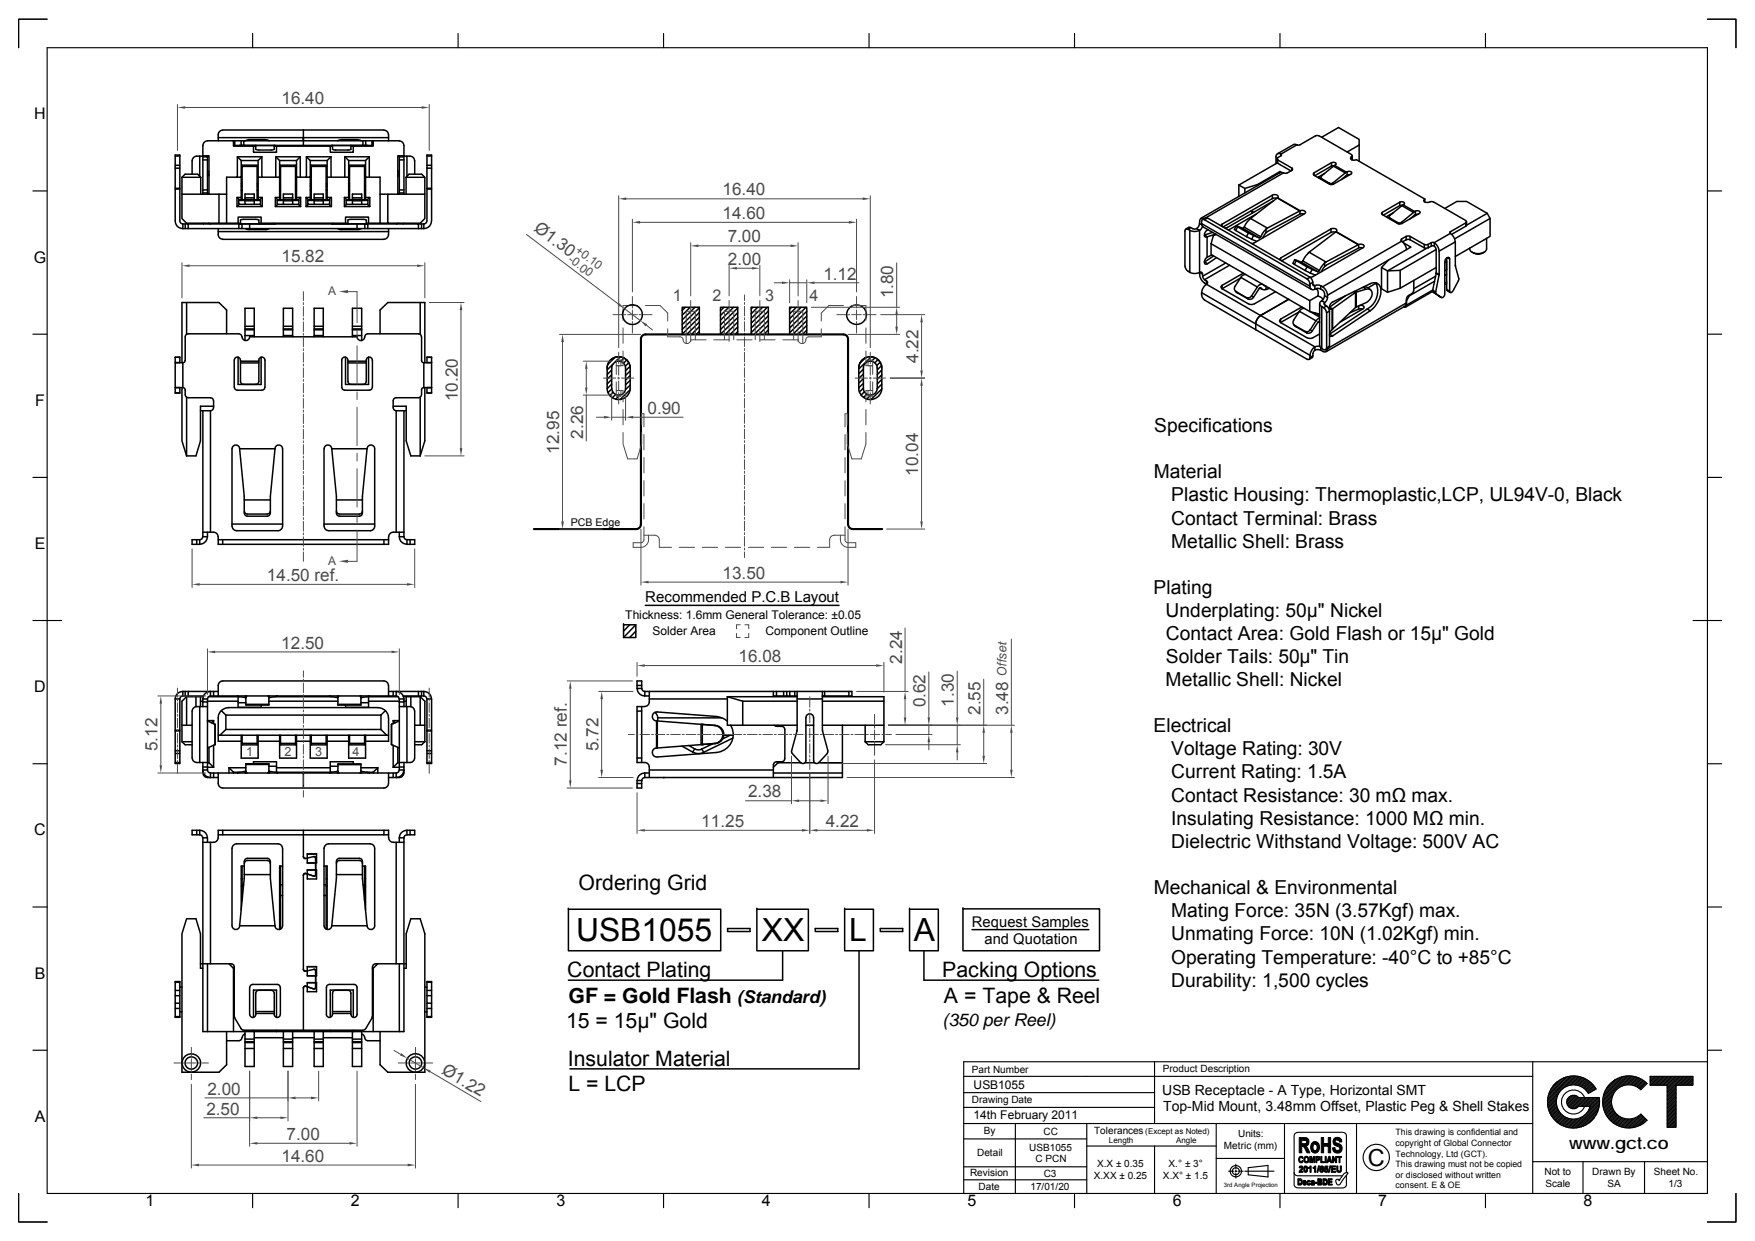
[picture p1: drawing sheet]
<svg xmlns="http://www.w3.org/2000/svg" width="297mm" height="210mm" viewBox="0 0 297 210" stroke-linecap="round" stroke-linejoin="round" font-family="sans-serif">
<defs><g id="words">
<g font-size="5.4">
<text x="97.5" y="159.3">USB1055</text>
<text x="128.9" y="159.2">XX</text>
<text x="143.7" y="159.3">L</text>
<text x="154.7" y="159.3">A</text>
</g>
<text font-size="4" x="231.5" y="197.3">C</text>
<g font-size="3.6">
<text x="97.9" y="150.5">Ordering Grid</text>
<text x="96" y="165.3">Contact Plating</text>
<text x="159.5" y="165.3">Packing Options</text>
<text x="95.8" y="174">15 = 15µ&quot; Gold</text>
<text x="96.2" y="169.6">GF = Gold Flash</text>
<text x="159.8" y="169.6">A = Tape &amp; Reel</text>
<text x="96.1" y="180.3">Insulator Material</text>
<text x="96.2" y="184.7">L = LCP</text>
</g>
<g font-size="3.3">
<text x="195.3" y="73.1">Specifications</text>
<text x="195.3" y="80.9">Material</text>
<text x="198.2" y="84.8">Plastic Housing: Thermoplastic,LCP, UL94V-0, Black</text>
<text x="198.2" y="88.8">Contact Terminal: Brass</text>
<text x="198.2" y="92.7">Metallic Shell: Brass</text>
<text x="195.2" y="100.4">Plating</text>
<text x="197.3" y="104.3">Underplating: 50µ&quot; Nickel</text>
<text x="197.3" y="108.3">Contact Area: Gold Flash or 15µ&quot; Gold</text>
<text x="197.3" y="112.2">Solder Tails: 50µ&quot; Tin</text>
<text x="197.3" y="116.1">Metallic Shell: Nickel</text>
<text x="195.2" y="123.9">Electrical</text>
<text x="198.2" y="127.8">Voltage Rating: 30V</text>
<text x="198.2" y="131.7">Current Rating: 1.5A</text>
<text x="198.2" y="135.6">Contact Resistance: 30 mΩ max.</text>
<text x="198.2" y="139.6">Insulating Resistance: 1000 MΩ min.</text>
<text x="198.2" y="143.5">Dielectric Withstand Voltage: 500V AC</text>
<text x="195.3" y="151.3">Mechanical &amp; Environmental</text>
<text x="198.2" y="155.2">Mating Force: 35N (3.57Kgf) max.</text>
<text x="198.2" y="159.1">Unmating Force: 10N (1.02Kgf) min.</text>
<text x="198.2" y="163.1">Operating Temperature: -40°C to +85°C</text>
<text x="198.2" y="167">Durability: 1,500 cycles</text>
</g>
<g font-size="3">
<text x="124.8" y="169.6">(Standard)</text>
<text x="159.5" y="173.5">(350 per Reel)</text>
</g>
<g font-size="2.9" fill="#4b4b4b">
<text x="47.6" y="17.6">16.40</text>
<text x="122.3" y="33.1">16.40</text>
<text x="90.2" y="38.9" transform="rotate(37 90.2 38.9)">Ø1.30</text>
<text x="122.3" y="37">14.60</text>
<text x="123.2" y="41">7.00</text>
<text x="47.6" y="44.4">15.82</text>
<text x="123.2" y="44.8">2.00</text>
<text x="139.4" y="47.3">1.12</text>
<text x="151.2" y="50.5" transform="rotate(-90 151.2 50.5)">1.80</text>
<text x="155.4" y="61.4" transform="rotate(-90 155.4 61.4)">4.22</text>
<text x="77.5" y="67.9" transform="rotate(-90 77.5 67.9)">10.20</text>
<text x="109.6" y="70">0.90</text>
<text x="94.7" y="76.8" transform="rotate(-90 94.7 76.8)">12.95</text>
<text x="98.7" y="74.2" transform="rotate(-90 98.7 74.2)">2.26</text>
<text x="155.4" y="80.5" transform="rotate(-90 155.4 80.5)">10.04</text>
<text x="45.2" y="98.3">14.50 ref.</text>
<text x="122.3" y="97.9">13.50</text>
<text x="47.6" y="109.7">12.50</text>
<text x="125" y="112">16.08</text>
<text x="152.7" y="112.3" transform="rotate(-90 152.7 112.3)">2.24</text>
<text x="156.7" y="119.7" transform="rotate(-90 156.7 119.7)">0.62</text>
<text x="161.5" y="119.6" transform="rotate(-90 161.5 119.6)">1.30</text>
<text x="165.9" y="121" transform="rotate(-90 165.9 121)">2.55</text>
<text x="170.6" y="121" transform="rotate(-90 170.6 121)">3.48</text>
<text x="26.7" y="127.1" transform="rotate(-90 26.7 127.1)">5.12</text>
<text x="95.9" y="129.5" transform="rotate(-90 95.9 129.5)">7.12 ref.</text>
<text x="101.3" y="127.1" transform="rotate(-90 101.3 127.1)">5.72</text>
<text x="126.6" y="134.9">2.38</text>
<text x="118.7" y="139.9">11.25</text>
<text x="139.8" y="140">4.22</text>
<text x="35.1" y="185.2">2.00</text>
<text x="74.6" y="181.6" transform="rotate(30 74.6 181.6)">Ø1.22</text>
<text x="34.9" y="188.6">2.50</text>
<text x="47.6" y="196.6">14.60</text>
<text x="48.5" y="192.9">7.00</text>
</g>
<text font-size="2.9" x="265.6" y="194.3">www.gct.co</text>
<g font-size="2.7">
<text x="5.8" y="20.2">H</text>
<text x="5.7" y="44.4">G</text>
<text x="5.9" y="68.7">F</text>
<text x="5.9" y="92.9">E</text>
<text x="5.8" y="117.1">D</text>
<text x="5.8" y="141.4">C</text>
<text x="5.9" y="165.6">B</text>
<text x="5.9" y="189.8">A</text>
<text x="24.6" y="204.1">1</text>
<text x="59.4" y="204.1">2</text>
<text x="94.2" y="204.1">3</text>
<text x="128.9" y="204.1">4</text>
<text x="163.7" y="204.1">5</text>
<text x="198.5" y="204.1">6</text>
<text x="233.3" y="204.1">7</text>
<text x="268" y="204.1">8</text>
</g>
<g font-size="2.7" fill="#4b4b4b">
<text x="113.9" y="50.9">1</text>
<text x="120.6" y="50.9">2</text>
<text x="129.5" y="50.9">3</text>
<text x="137" y="50.9">4</text>
</g>
<g font-size="2.5">
<text x="109.2" y="101.9">Recommended P.C.B Layout</text>
<text x="164.5" y="156.8">Request Samples</text>
<text x="166.6" y="159.8">and Quotation</text>
</g>
<g font-size="2.4">
<text x="196.7" y="185.2">USB Receptacle - A Type, Horizontal SMT</text>
<text x="196.9" y="188.1">Top-Mid Mount, 3.48mm Offset, Plastic Peg &amp; Shell Stakes</text>
</g>
<text font-size="2.2" fill="#4b4b4b" x="170.3" y="114.5" transform="rotate(-90 170.3 114.5)">Offset</text>
<g font-size="2.1" fill="#4b4b4b">
<text x="41.7" y="127.9">1</text>
<text x="48.2" y="127.9">2</text>
<text x="53.3" y="127.9">3</text>
<text x="59.7" y="127.9">4</text>
</g>
<g font-size="2" fill="#4b4b4b">
<text x="96.1" y="44.2" transform="rotate(37 96.1 44.2)">-0.00</text>
<text x="97.2" y="42.6" transform="rotate(37 97.2 42.6)">+0.10</text>
<text x="55.5" y="49.9">A</text>
<text x="55.5" y="95.6">A</text>
</g>
<g font-size="2">
<text x="105.8" y="104.7">Thickness: 1.6mm General Tolerance: ±0.05</text>
<text x="110.4" y="107.4">Solder Area</text>
<text x="129.5" y="107.5">Component Outline</text>
<text x="164.8" y="184.2">USB1055</text>
<text x="164.7" y="189.3">14th February 2011</text>
</g>
<text font-size="1.8" x="96.6" y="89">PCB Edge</text>
<g font-size="1.7">
<text x="164.5" y="181.6">Part Number</text>
<text x="196.8" y="181.4">Product Description</text>
<text x="164.5" y="186.7">Drawing Date</text>
<text x="166.5" y="191.8">By</text>
<text x="185.2" y="191.8">Tolerances</text>
<text x="165.4" y="195.7">Detail</text>
<text x="174.2" y="194.7">USB1055</text>
<text x="175.3" y="196.6">C PCN</text>
<text x="176.6" y="192">CC</text>
<text x="185.7" y="197.5">X.X ± 0.35</text>
<text x="197.8" y="197.5">X.° ± 3°</text>
<text x="207.2" y="194.4">Metric (mm)</text>
<text x="209.5" y="192.5">Units:</text>
<text x="164.2" y="199.1">Revision</text>
<text x="165.6" y="201.3">Date</text>
<text x="174.4" y="201.3">17/01/20</text>
<text x="176.7" y="199.1">C3</text>
<text x="185.1" y="199.5">X.XX ± 0.25</text>
<text x="196.8" y="199.5">X.X° ± 1.5</text>
<text x="261.4" y="198.8">Not to</text>
<text x="261.6" y="200.8">Scale</text>
<text x="269.5" y="198.8">Drawn By</text>
<text x="272.1" y="200.8">SA</text>
<text x="279.9" y="198.8">Sheet No.</text>
<text x="282.4" y="200.8">1/3</text>
</g>
<g font-size="1.5">
<text x="236.2" y="193.9">copyright of Global Connector</text>
<text x="236.2" y="192.1">This drawing is confidential and</text>
<text x="236.2" y="195.7">Technology, Ltd (GCT).</text>
<text x="236.2" y="197.5">This drawing must not be copied</text>
<text x="236.2" y="201">consent. E &amp; OE</text>
<text x="236.2" y="199.2">or disclosed without written</text>
</g>
<g font-size="1.4">
<text x="193.8" y="191.8">(Except as Noted)</text>
<text x="187.7" y="193.4">Length</text>
<text x="199.1" y="193.4">Angle</text>
</g>
<text font-size="1" x="207.1" y="200.8">3rd Angle Projection</text>
</g></defs>
<g fill="none" stroke="#000" stroke-width=".25">
<path d="M31.6 51.2v5.4M38.4 56.5v-4l-1.3-1.3h-6.3v10.2M40.9 57a.51 .51 0 0 0-.5-.5h-8.5a.51 .51 0 0 0-.6 .5v4M41 57a.64 .64 0 0 0 .6 .6 .64 .64 0 0 0 .6-.6h18.2M41.5 56.8h1.5M41.5 55.8h1.5M41.5 55.7h1.5M41.5 55.2h1.5M43 57v-4.8h-1.5v5.4M48 57v-4.8h1.5v4.8M48 56.8h1.5M48 55.8h1.5"/>
<path d="M48 55.7h1.5M48 55.2h1.5M53.2 57v-4.8h1.5v4.8M53.2 56.8h1.5M53.2 55.8h1.5M53.2 55.7h1.5M53.2 55.2h1.5M59.6 57v-4.8h1.6v5.4M59.6 56.8h1.6M59.6 55.8h1.6M59.6 55.7h1.6M59.6 55.2h1.6"/>
<path d="M60.5 57a.68 .68 0 0 0 .7 .6 .68 .68 0 0 0 .6-.8l.5-.3h8.5a.51 .51 0 0 1 .5 .5l.1 4 .1 .3 .2 .1M64.3 56.5v-4l1.3-1.3h6.3v10.2M71.1 51.2v5.4M115.5 56.6v-4.6h2.9v4.6M116 52l-.5 .5M116.8 52l-1.3 1.3M117.6 52l-2.1 2.1M118.4 56.1l-.5 .5M118.4 52.1l-2.9 2.8M118.4 52.9l-2.9 2.8M118.4 53.7l-2.9 2.8M118.4 55.3l-1.4 1.3"/>
<path d="M118.4 54.5l-2.2 2.1M122.5 52l-.6 .6M123.4 52l-1.5 1.4M124.2 52l-2.3 2.2M124.9 56.1l-.5 .5M124.9 55.3l-1.3 1.3M124.9 54.5l-2.2 2.1M124.9 53.7l-3 2.9v-4.6h3v4.6M124.9 52.1l-3 2.9M124.9 52.9l-3 2.9M127.1 56.6v-4.6h2.9v4.6M127.4 52l-.3 .3"/>
<path d="M128.2 52l-1.1 1.1M129.1 52l-2 1.9M129.9 52l-2.8 2.7M130 54.2l-2.3 2.4M130 55.8l-.7 .8M130 52.6l-2.9 2.9M130 53.4l-2.9 2.9M130 55l-1.5 1.6M133.6 56.6v-4.6h2.9v4.6M134 52l-.4 .3M134.8 52l-1.2 1.1M135.6 52l-2 1.9"/>
<path d="M136.4 52l-2.8 2.7M136.5 55.9l-.7 .7M136.5 55.1l-1.5 1.5M136.5 54.3l-2.3 2.3M136.5 52.7l-2.9 2.8M136.5 53.5l-2.9 2.8M29.7 65.6h1.2M29.7 61.4h1.2M29.7 60.5h.7M30.4 61.4v-1h-.7v6.1h.7v-.9M30.8 65.6v9l.8 2.5M30.9 61.4v4.2"/>
<path d="M30.9 65.6l.3 .1 .1 .3M31.3 61l-.1 .3-.3 .1M31.3 66v.8a.51 .51 0 0 0 .6 .5h3.7a.51 .51 0 0 1 .5 .5l.1 1.2a.54 .54 0 0 1-.6 .5M31.6 67.2v9.9M33.9 69.5h1.7M34.3 69.5v21.3M35.6 69.5v20.6M36.2 68.7h-2.3v5.9l-.7 2.5h-1.6M40.3 60.4v4.7h3.9v-4.7M40.6 75.9a.65 .65 0 0 0-.7-.6 .65 .65 0 0 0-.6 .6v13.1a.77 .77 0 0 0 .7 .8h7.1l.5-.2 .2-.6M40.6 75.9l.7 8.1 .1 2.8a.51 .51 0 0 0 .5 .5h3.3a.51 .51 0 0 0 .5-.5M40.6 75.9h5.9"/>
<path d="M40.7 60.9l-.3-.4-.2-.1-.5 .4-.1 4.7a.54 .54 0 0 0 .6 .5h4.1a.51 .51 0 0 0 .5-.5l.1-4.6-.3-.4-.3-.1-.2 .1-.3 .4v3.6a.51 .51 0 0 1-.5 .5M40.7 60.9v3.6a.51 .51 0 0 0 .5 .5M40.7 61.4h3.1M40.7 61.1h3.1M46.5 75.9a.64 .64 0 0 1 .7-.6 .64 .64 0 0 1 .6 .6M46.5 75.9l-.7 8.1v2.8M47.8 75.9v13.1M54.8 75.9v13.1M54.9 75.9a.64 .64 0 0 1 .6-.6 .64 .64 0 0 1 .6 .6M56.2 75.9h5.9l-.8 8.1v2.8a.51 .51 0 0 1-.5 .5h-3.4a.51 .51 0 0 1-.5-.5v-2.8zM58.5 60.4v4.7h3.9v-4.7M58.9 60.9l-.3-.4-.2-.1-.5 .4-.1 4.7a.51 .51 0 0 0 .6 .5h4.1a.51 .51 0 0 0 .5-.5"/>
<path d="M58.9 60.9v3.6a.51 .51 0 0 0 .5 .5M58.9 61.4h3.1M58.9 61.1h3.1M62.1 75.9a.64 .64 0 0 1 .7-.6 .64 .64 0 0 1 .6 .6v13.1l-.1 .4-.3 .3-.3 .1h-7.1a.77 .77 0 0 1-.7-.8M63 60.9l-.2-.4-.3-.1-.5 .4v3.7a.51 .51 0 0 1-.5 .5M63 60.9v4.6M66.5 68.7h2.2v5.9l.8 2.5h1.6M67.1 69.5v20.6M67.1 69.5h1.6M68.4 69.5v21.3M71.1 67.2v9.9M71.7 65.6l-.3 .2-.1 1a.51 .51 0 0 1-.5 .5h-3.7a.51 .51 0 0 0-.6 .5v1.2a.51 .51 0 0 0 .6 .5"/>
<path d="M71.7 61.4v4.2M71.9 65.6v9l-.8 2.5M72.3 61.4v-1h.7v6.1h-.7v-.9h.7h-1.3M72.3 60.5h.7M73 61.3l-1.3 .1M103.4 60.8a1.95 1.95 0 0 1 2.1-.3 1.95 1.95 0 0 1 1.2 1.8v3.4a1.95 1.95 0 0 1-2 1.9 1.95 1.95 0 0 1-1.9-1.9v-3.8l.2-.6zM103.5 62.6l-.7 .8M103.5 63.4l-.7 .8M103.5 64.2l-.7 .8M103.5 65l-.7 .8M103.5 65.8l-.6 .6M103.7 61.6l-.9 1"/>
<path d="M103.8 66.4l-.6 .5M103.8 61.6a1.17 1.17 0 0 1 1.3-.4 1.17 1.17 0 0 1 .8 1.1v3.4a1.18 1.18 0 0 1-1.2 1.2 1.18 1.18 0 0 1-1.2-1.2v-3.4zM104.1 60.4l-1.3 1.3M104.2 66.7l-.6 .6M104.9 66.8l-.7 .7M105 60.4l-.9 .9M105.6 60.6l-.6 .6M106.1 60.9l-.6 .6M106.4 61.4l-.6 .6M106.6 66l-1.6 1.6M106.6 62l-.7 .7M106.7 62.8l-.8 .7"/>
<path d="M106.7 63.5l-.8 .8M106.7 64.4l-.8 .7M106.7 65.2l-.8 .7M146 60.8a1.95 1.95 0 0 1 2.1-.3 1.95 1.95 0 0 1 1.1 1.8v3.4a1.95 1.95 0 0 1-1.9 1.9 1.95 1.95 0 0 1-1.9-1.9v-3.8l.2-.6zM146.1 62.5l-.7 .7M146.1 63.3l-.7 .7M146.1 64.1l-.7 .7M146.1 64.9l-.7 .7M146.1 65.7l-.6 .6M146.3 66.3l-.6 .6M146.4 61.6a1.17 1.17 0 0 1 1.3-.4 1.17 1.17 0 0 1 .8 1.1v3.4a1.16 1.16 0 0 1-1.2 1.2 1.16 1.16 0 0 1-1.2-1.2v-3.4zM146.5 60.5l-1 1"/>
<path d="M146.7 66.7l-.5 .6M147.4 66.9l-.7 .6M147.5 60.4l-2.1 2M148.1 60.5l-.6 .6M148.6 60.8l-.5 .6M149 61.3l-.6 .6M149.2 61.9l-.7 .7M149.2 62.6l-.7 .8M149.2 63.4l-.7 .8M149.2 64.2l-.7 .8M149.2 65.8l-1.8 1.8M149.2 65l-.7 .8"/>
<path d="M32.5 91.3h1.3v.8h-1.3zM33.3 91.3v.8M34.3 90.8a.51 .51 0 0 1-.5 .5M34.3 90.1h1.9a.77 .77 0 0 1 .7 .7M35.1 90.8a1.28 1.28 0 0 1-1.3 1.3M35.1 90.1v.7h-.8M36.9 90.8v1.3h28.9v-1.3M36.9 91.3h28.9M37.7 91.3v.8M39.3 88.7h8.5M41.3 84.6h4.5M41.4 86.5a.51 .51 0 0 0 .5 .5h3.3a.51 .51 0 0 0 .5-.5"/>
<path d="M54.8 88.7h8.6M56.9 84.6h4.4M56.9 86.5a.51 .51 0 0 0 .5 .5h3.4a.51 .51 0 0 0 .5-.5M65 91.3v.8M67.6 90.8h.8M67.6 90.8a1.28 1.28 0 0 0 1.3 1.3M67.6 90.1v.7M68.4 90.1h-2l-.5 .3-.1 .4M68.4 90.8a.51 .51 0 0 0 .5 .5M68.9 91.3h1.3v.8h-1.3zM69.4 91.3v.8M107.8 115.2h.8v1.3h-.8z"/>
<path d="M107.8 116h.8M107.8 116.5a1.28 1.28 0 0 0 1.3 1.3M108.6 119.6v9.4M108.6 116.5a.51 .51 0 0 0 .5 .5M109.1 117v.8M109.1 117h35.1v.8h-5M109.1 119.6h-1.3v9.4h1.3a.77 .77 0 0 1 .8 .8v1.8M109.1 117.8h.8M109.9 117v1.8a.77 .77 0 0 1-.8 .7M109.9 118.3h13.2M123.1 117.9v4.8h11.8M123.1 117.9h11.8"/>
<path d="M123.1 117.9l2.6 .7M125.7 118.6v4.1M125.7 118.6h9.2M130.9 117v.9M130.9 117.8h4M131.4 117v.8M132.6 117v.8M133.2 117v.8M133.7 117v.8M134.5 117v.8M134.9 117v6.6M134.9 118.3h4.3"/>
<path d="M139.2 117v6.7M139.2 117.9h10.4v7.6M139.2 118.6h10.4M139.3 117.8h-.1M139.6 117v.8M143.7 117v.8M107.8 132.1h.8v1.2h-.8zM107.8 132.6h.8M107.8 128.3h.8M107.8 120.3h.8M109.1 130.8a1.28 1.28 0 0 0-1.3 1.3M109.1 131.6a.51 .51 0 0 0-.5 .5"/>
<path d="M109.1 130.8v.8M109.1 130.8h.8M109.9 130.3h21M110.8 120.5l.4 .5 .1 .5M111.1 122a.76 .76 0 0 1-.7-.8 .76 .76 0 0 1 .8-.7l10 .7 1.2 .4 .7 .4M111.1 122h.2M111.1 122v4.6M111.1 126.6h.2M111.3 122v4.6M111.3 122l7.4 .6M111.3 121.5v.5M111.3 121.5h10.8"/>
<path d="M112.3 131.6h.1M115.4 126.2l1.8 1.1M116.6 126.1l1 .6M117.2 127.3a2.06 2.06 0 0 0 1.9 0M117.6 126.7a1.3 1.3 0 0 0 1.2 .1M117.6 126.7l-.4 .6M118.7 122.6v3.4M118.7 126l-7.4 .6M118.7 122.6l2.4 .2h-.2M120.7 125.8l-1.9 .9 .3 .6M120.9 122.8a1.53 1.53 0 0 1 1.4 1.5 1.53 1.53 0 0 1-1.4 1.5M120.9 122.8l-2-.2v3.4l2-.2"/>
<path d="M120.9 125.8h.2M121.1 125.8l-2.4 .2M121.1 122.8a1.53 1.53 0 0 1 1.4 1.5 1.53 1.53 0 0 1-1.4 1.5M122.5 124.4h1.6M123.6 124.4l-1.3 .6M123.7 122.7a3.1 3.1 0 0 1-2.5 4.6l-10 .8a.76 .76 0 0 1-.8-.7 .76 .76 0 0 1 .7-.8M124 124.9l-4.9 2.4M130.9 130.8h11.7M130.9 129.4v2.2M131 122.7a1.75 1.75 0 0 0 1.5 .2l.3 .5v5a.54 .54 0 0 1-.5 .5h-.9a.51 .51 0 0 0-.5 .5M131.7 129.1l-.8 .7M131.7 122.7v.2"/>
<path d="M131.7 128.9v.2M131.7 129.1h3.9M134.9 123.6l-.9 3.6 .1 .3 1.4 1.5M136.2 129.1h1.7M136.4 122.7h1.3M137.7 121.4a.64 .64 0 0 0-.6-.6 .64 .64 0 0 0-.7 .6v7.3l-.1 .3a.5 .5 0 0 1-.8 0M137.7 121.4v7.3l.1 .3a.5 .5 0 0 0 .8 0l1.4-1.5 .1-.5M138.6 129.1h4M139.2 122.7h10.4M139.2 123.7l.9 3.3M142.6 122.7v8.9h-33.5M146.4 125.5h3.2"/>
<path d="M146.4 122.7v2.8M146.4 125.5l.5 .5h2.2l.5-.5M33.3 140.5v.8M33.8 140.5h-1.3v.8h1.3M33.8 140.5a1.28 1.28 0 0 1 1.3 1.3M33.8 140.5v.8M33.8 141.3a.51 .51 0 0 1 .5 .5M34.3 141.8v32.7h34.1v-32.7M34.3 141.8h.8v.7M35.6 142.5v20.6M36.9 141.8l-.1 .3-.5 .4h-2M36.9 141.8v-1.3h28.9v1.3"/>
<path d="M36.9 141.3h28.9M37.7 140.5v.8M40.6 156.6h5.9M40.8 150h.2M40.8 148.7h.2M41 146.5v5.8M41 149.7h.2M41.3 146.5h-.5v7.5M41.3 148h4.5M41.4 146.1a.51 .51 0 0 1 .5-.5h3.3a.51 .51 0 0 1 .5 .5M45.7 145.7a.51 .51 0 0 0-.5-.5h-3.3a.51 .51 0 0 0-.5 .5l-.1 2.9-.7 8M45.8 145.7v2.9l.7 8"/>
<path d="M46.5 156.6a.64 .64 0 0 0 .7 .7 .64 .64 0 0 0 .6-.7M47.3 150h.2M47.3 148.7h.2M47.5 146.5v10.7M47.5 151.5h.3M47.5 149.7h.3M47.8 143.5a.77 .77 0 0 0-.7-.7h-7.1l-.3 .1-.3 .3-.1 .3v13.1a.65 .65 0 0 0 .6 .7 .65 .65 0 0 0 .7-.7M47.8 146.5h-.5v10.8M47.8 143.5v13.1M51.4 140.5v4.4a.31 .31 0 0 0 .3 .4M51.7 145.3l1.4-.4zM52 144.5v1.5z"/>
<path d="M52 147.2v1.5zM52 147.2h1.6M52 144.5h1.6M52 148.7h1.6zM52 146h1.6M53.1 148.2l-1.4-.4a.31 .31 0 0 0-.3 .3v15.9a.31 .31 0 0 0 .3 .3M53.1 144.9l.3 .1v.2v2.8v.2l-.3 .1M53.6 144.5v1.5zM53.6 147.2v1.5zM54.8 151.5h.4M54.8 146.5h.6v10.8M54.8 143.5v13.1"/>
<path d="M54.9 143.5l.2-.5 .5-.2h7.1a.77 .77 0 0 1 .7 .7v13.1a.64 .64 0 0 1-.6 .7 .64 .64 0 0 1-.7-.7M54.9 156.6a.64 .64 0 0 0 .6 .7 .64 .64 0 0 0 .6-.7M54.9 149.7h.3M55.2 150h.2M55.2 148.7h.2M55.2 146.5v10.7M56.9 148h4.4M56.9 146.1a.51 .51 0 0 1 .5-.5h3.4a.51 .51 0 0 1 .5 .5M57.1 145.4l.3-.2h3.4a.51 .51 0 0 1 .5 .5v2.9l.8 8h-5.9l.7-8v-2.9zM61.3 146.5h.6v7.5M61.4 149.7h.3M61.7 150h.2"/>
<path d="M61.7 148.7h.2M61.7 146.5v5.8M65 140.5v.8M65.8 141.8a.77 .77 0 0 0 .7 .7h1.9M67.1 142.5v20.6M67.6 141.8h.8M67.6 141.8v.7M68.9 140.5a1.28 1.28 0 0 0-1.3 1.3M68.9 141.3a.51 .51 0 0 0-.5 .5M68.9 140.5v.8M68.9 140.5h1.3v.8h-1.3M69.4 140.5v.8"/>
<path d="M96.2 153.8h25.8v7.1h-25.8zM96.2 153.8h.1M123.1 157.1h3.8v.5h-3.8zM128.1 153.8h8.7v7.1h-8.7zM128.1 153.8h.1M138 157.1h3.8v.5h-3.8zM143 153.8h4.8v7.1h-4.8zM143 153.8h.1M29.7 166.1h.7v6h-.7zM29.7 172h.7M29.7 170.6h.7M29.7 169.7h.7"/>
<path d="M29.7 168.5h.7M29.7 167.6h.7M29.7 166.2h.7M30.4 171.2h.4M30.4 167h.4M33.9 163.1h5.2a.51 .51 0 0 1 .5 .5l.1 8.4 1.1 2.1 .3 .2h20.3l.5-.2M34.3 163.8h-.4v-5.8l-.7-2.5h-1.6l-.8 2.5v23.4h6.3l1.3-1.2v-5.7M35.1 163.1v11.4M38.8 163.1l.7 .7M39.5 163.8v10.7M39.5 163.8h.1M40.9 175.6a.51 .51 0 0 1-.5 .5h-2"/>
<path d="M41.5 174.5v6h1.5v-6M41.5 177.4h1.5M41.5 176.4h1.5M41.5 176.3h1.5M41.5 175.8h1.5M41.5 175a.63 .63 0 0 0-.5 .6M42.2 167.1v4.5M42.3 171.6l.2 .5 .3 .1 .5-.4v-3.8a.51 .51 0 0 1 .5-.4h2.1a.51 .51 0 0 1 .5 .4v3.8l.5 .4 .3-.1 .2-.5M42.9 172.1v-4.6h3.9v4.6M42.9 174.3v.2M43 175.6h5M43.3 171.5h3.1"/>
<path d="M43.3 171.2h3.1M46.8 174.3v.2M47.4 167.1a.51 .51 0 0 0-.5-.5h-4.1a.51 .51 0 0 0-.5 .5M47.5 167.1v4.5M48 174.5v6h1.5v-6M48 177.4h1.5M48 176.4h1.5M48 176.3h1.5M48 175.8h1.5M49.5 175.6h3.7M51.7 164.3l1.4-.3zM52 163.6v1.5z"/>
<path d="M52 166.3v1.5zM52 166.3h1.6M52 163.6h1.6M52 167.8h1.6zM52 165.1h1.6M53.1 167.3l-1.4-.4a.31 .31 0 0 0-.3 .3v7.1M53.1 164l.3 .1v.2v2.8v.1l-.3 .1M53.2 174.5v6h1.5v-6M53.2 177.4h1.5M53.2 176.4h1.5M53.2 176.3h1.5M53.2 175.8h1.5"/>
<path d="M53.6 163.6v1.5zM53.6 166.3v1.5zM54.7 175.6h4.9M55.4 166.7l.4-.1h4.1a.51 .51 0 0 1 .5 .5v4.5l-.2 .5-.3 .1-.2-.1-.3-.5v-3.6a.47 .47 0 0 0-.5-.4h-2.1a.47 .47 0 0 0-.5 .4l-.1 3.8-.4 .4-.3-.1-.3-.5v-4.5zM55.9 172.1v-4.6h3.9v4.6M55.9 174.3v.2M56.3 171.5h3.1M56.3 171.2h3.1M59.6 174.5v6h1.6v-6M59.6 177.4h1.6M59.6 176.4h1.6M59.6 176.3h1.6"/>
<path d="M59.6 175.8h1.6M59.8 174.3v.2M61.2 175a1.23 1.23 0 0 1 .7 .9l.4 .2h2M63 172l-1.1 2.1M63 163.8h.2M63.2 163.8v10.7M63.9 163.1l-.7 .7M67.6 163.1v11.4M68.4 163.8h.3v-5.8l.8-2.5h1.6l.8 2.5v23.4h-6.3l-1.3-1.2v-5.7M68.7 163.1h-5.1a.51 .51 0 0 0-.5 .5l-.1 8.4M71.9 171.2h.4M71.9 167h.4"/>
<path d="M72.3 166.1h.7v6h-.7zM72.3 172h.7M72.3 170.6h.7M72.3 169.7h.7M72.3 168.5h.7M72.3 167.6h.7M72.3 166.2h.7M132.5 160.9v4.9h-36.3M145.4 160.9v20h-48.9"/>
<circle cx="145" cy="53.2" r="1.66"/>
<circle cx="32.4" cy="179.9" r="1.55"/>
<circle cx="32.4" cy="179.9" r="1.05"/>
<circle cx="70.3" cy="179.9" r="1.05"/>
</g>
<g fill="none" stroke="#4b4b4b" stroke-width=".17">
<path d="M30.8 44.5v5.9M32.1 45h38.5M51.4 49.3v1.6M51.4 51.2v.3M51.4 51.9v1.6M51.4 53.8v.3M51.4 54.5v1.6M51.4 56.4v.3M51.4 57.1v1.6M51.4 59v.3M51.4 59.7v1.6M71.9 44.5v5.9"/>
<path d="M103.7 53.2h1.6M104.7 59.6v1.3M105.5 59.4v2.5h-1.2h.8v-1h-.8v2.4M105.5 55.5v2.6M105.6 53.2h.3M106.2 53.2h1.7M107 50.2v1.3M107 51.8v.3M107 52.5v1.6M107 54.4v.3M107 55.1v1.3M107.9 51.7h-2.4v2.5"/>
<path d="M108.2 53.2h.3M108.8 53.2h1.6M109.2 51.7h2.5l1.3 1.3v1.3M113 55.6v1.4h2.2l.4 .4a.65 .65 0 0 0 .6 .7 .65 .65 0 0 0 .7-.6h2.6M116.9 50.8v1.7M116.9 52.8v.4M116.9 53.5v1.6M116.9 55.4v.4M116.9 56.1v1.7M117.7 57.5v-4.8h-1.6v5.4M120.8 57.5h2.6M122.6 57.5v-4.8h1.6v4.8"/>
<path d="M123.4 50.8v1.7M123.4 52.8v.4M123.4 53.5v1.6M123.4 55.4v.4M123.4 56.1v1.7M124.7 57.5h2.6M126 49.9v.9M126 51.2v.3M126 51.8v1.7M126 53.8v.3M126 54.4v1.7M126 56.4v.3"/>
<path d="M126 57v1.6M126 59v.3M126 59.6v1.6M127.8 57.5v-4.8h1.6v4.8M128.6 50.8v1.7M128.6 52.8v.4M128.6 53.5v1.6M128.6 55.4v.4M128.6 56.1v1.7M128.6 57.5h2.6M134.3 57.5v-4.8h1.6v5.4M135.1 50.8v1.7"/>
<path d="M135.1 52.8v.4M135.1 53.5v1.6M135.1 55.4v.4M135.1 56.1v1.7M139 55.6v1.4h-2.2l-.4 .4a.66 .66 0 0 1-.6 .7 .66 .66 0 0 1-.7-.6h-2.6M141.6 53.2h1.6M142.8 51.7h-2.5l-1.3 1.3v1.3M143.5 53.2h.3M144.1 51.7h2.5v2.5M144.1 53.2h1.7M145 50.2v1.3M145 51.8v.3"/>
<path d="M145 52.5v1.6M145 54.4v.3M145 55.1v1.3M146.1 53.2h.3M146.6 59.4v2.5h1.1M146.6 55.5v2.6M146.7 53.2h1.6M147.3 59.6v1.3M51.4 61.6v.3M51.4 62.3v1.6M51.4 64.2v.3M51.4 64.9v1.6"/>
<path d="M51.4 66.8v.3M51.4 67.4v1.7M51.4 69.4v.3M51.4 70v1.7M51.4 72v.3M51.4 72.7v1.6M51.4 74.6v.3M51.4 75.2v1.7M51.4 77.2v.3M51.4 77.8v1.7M51.4 79.8v.3M102.1 64h2.1"/>
<path d="M104.3 64.6v2.4h.8v-.9M104.3 66.1h1.2v1.9M104.3 61h.8M104.5 64h.4M104.7 61.2v.3M104.7 61.9v1.6M104.7 63.8v.3M104.7 64.5v1.6M104.7 66.4v.3M104.7 67.1v1.3M105.2 64h2.1M105.5 69.3v2.6"/>
<path d="M105.5 73.2v1.9l.7 2.5h1.6l.8-2.5v-1.9M108.6 71.9v-1.9h.4v2.2M109 73.5v2.6M109 77.4v2.6M126 61.6v.3M126 62.2v1.6M126 64.2v.3M126 64.8v1.6M126 66.8v.3M126 67.4v1.6M126 69.3v.4M126 70v1.6"/>
<path d="M126 72v.3M126 72.6v1.6M126 74.6v.3M126 75.2v1.6M126 77.2v.3M126 77.8v1.6M126 79.7v.4M143 73.5v2.6M143 77.4v2.6M143.4 71.9v-1.9h-.4v2.2M144.7 64h2.1M146.6 73.2v1.9l-.8 2.5h-1.6l-.8-2.5v-1.9"/>
<path d="M146.6 69.3v2.6M146.9 61h.8M146.9 61.9v-1h.8v2.4M147.2 64h.3M147.3 61.2v.3M147.3 61.9v1.6M147.3 63.8v.3M147.3 64.5v1.6M147.3 66.4v.3M147.3 67.1v1.3M147.7 64.6v2.4h-.8v-.9h.8h-1.1v1.9M147.8 64h2.1"/>
<path d="M51.4 80.4v1.7M51.4 82.4v.3M51.4 83v1.7M51.4 85v.3M51.4 85.6v1.7M51.4 87.6v.3M51.4 88.2v1.7M51.4 90.2v.3M51.4 90.8v1.6M51.4 92.8v.3M51.4 93.4v1.6M109 90.6h1.8a.79 .79 0 0 1 .8 .7v1.3h2.1"/>
<path d="M109 89.1l-.1 2.5-.3 .2h-1.4v.8a2.54 2.54 0 0 0 2.2-.4 1.9 1.9 0 0 0 .4-1.6M109 81.3v2.6M109 85.2v2.6M115 92.6h2.6M118.9 92.6h2.6M122.8 92.6h2.5M126 80.4v1.6M126 82.3v.4M126 83v1.6M126 84.9v.4M126 85.6v1.6M126 87.5v.4"/>
<path d="M126 88.2v1.6M126 90.1v.4M126 90.8v1.6M126 92.7v.4M126 93.4v.9M126.7 92.6h2.5M130.6 92.6h2.5M134.5 92.6h2.6M143 89.1l.1 2.5 .3 .2h1.4v.8a2.54 2.54 0 0 1-2.2-.4 1.9 1.9 0 0 1-.4-1.6M143 90.6h-1.8a.79 .79 0 0 0-.8 .7v1.3h-2.1M143 81.3v2.6M143 85.2v2.6"/>
<path d="M137.1 117.9v1.8M137.1 120v.3M106.4 124.3h1M107.7 124.3h.3M108.3 124.3h1.6M110.3 124.3h.3M110.9 124.3h1.6M112.9 124.3h.3M113.5 124.3h1.6M115.5 124.3h.3M116.1 124.3h1.7M118.1 124.3h.3"/>
<path d="M118.7 124.3h1.6M120.7 124.3h.3M121.3 124.3h1.6M123.3 124.3h.3M123.9 124.3h1.6M125.9 124.3h.3M126.5 124.3h1.6M128.5 124.3h.3M129.1 124.3h1.6M131.1 124.3h.3M131.7 124.3h1.6M133.6 124.3h.4"/>
<path d="M134.3 124.3h1.6M136.2 124.3h.4M136.9 124.3h1.6M137.1 120.6v1.7M137.1 122.6v.3M137.1 123.2v1.7M137.1 125.2v.3M137.1 125.8v1.7M137.1 127.8v.3M137.1 128.4v1.8M138.9 124.3h.3M139.5 124.3h1.6"/>
<path d="M141.4 124.3h.4M142.1 124.3h1.6M144 124.3h.4M144.7 124.3h1.6M146.6 124.3h.4M147.3 124.3h1.6M148 120.9v1.6M148 122.9v.3M148 123.5v1.6M148 125.5v.3M148 126.1v1.7M149.2 124.3h.4"/>
<path d="M149.9 124.3h1M29.4 179.9h1.2M30.9 179.9h.3M31.6 179.9h1.6M32.4 177.2v1M32.4 178.5v.3M32.4 179.1v1.7M33.5 179.9h.3M34.2 179.9h1.1M67.4 179.9h1.1M68.9 179.9h.3M69.5 179.9h1.6"/>
<path d="M70.3 177.2v1M70.3 178.5v.3M70.3 179.1v1.7M71.5 179.9h.3M72.1 179.9h1.1M32.4 181.1v.3M32.4 181.7v1M70.3 181.1v.3M70.3 181.7v1"/>
</g>
<path d="M108.5 88.8l-.3 .5-.5 .2h-17.3M108.5 88.8v-31.5l.2-.5 .5-.2h33.6a.77 .77 0 0 1 .7 .7v31.5M143.6 88.8a.77 .77 0 0 0 .7 .7h5" fill="none" stroke="#000" stroke-width=".36"/>
<g fill="#4b4b4b">
<path d="M70.6 44.8l1.3 .2-1.3 .2z"/>
<path d="M30.8 45l1.3-.2v.4z"/>
</g>
<path d="M72.7 51.2h5.8M78 52.5v23.3M71.9 77.1h6.6" fill="none" stroke="#4b4b4b" stroke-width=".17"/>
<g fill="#4b4b4b">
<path d="M78 51.2l.3 1.3h-.5z"/>
<path d="M77.8 75.8h.5l-.3 1.3z"/>
</g>
<path d="M32.5 92.9v6.5M33.8 98.9h35.1M70.2 92.9v6.5" fill="none" stroke="#4b4b4b" stroke-width=".17"/>
<g fill="#4b4b4b">
<path d="M68.9 98.7l1.3 .2-1.3 .2z"/>
<path d="M32.5 98.9l1.3-.2v.4z"/>
</g>
<path d="M105.5 105.7h2.1v2.2h-2.1zM105.5 105.7h.1M106.6 105.7l-1.1 1.1M107.6 105.7l-2.1 2.2M107.6 106.8l-1 1.1M109.2 102.4h32.8" fill="none" stroke="#000" stroke-width=".25"/>
<path d="M96 115.2h11M96.5 116.5v15.5M124.7 107.2v.7h.6M125.3 105.7h-.6v.7M126.1 105.7h.6v.7M126.7 107.2v.7h-.6M96 133.3h11" fill="none" stroke="#4b4b4b" stroke-width=".17"/>
<g fill="#4b4b4b">
<path d="M96.5 115.2l.2 1.3h-.4z"/>
<path d="M96.3 132h.4l-.2 1.3z"/>
</g>
<path d="M107.8 112.1v2.3M109.1 112.6h39.2M149.6 112.1v5" fill="none" stroke="#4b4b4b" stroke-width=".17"/>
<g fill="#4b4b4b">
<path d="M148.3 112.4l1.3 .2-1.3 .2z"/>
<path d="M107.8 112.6l1.3-.2v.4z"/>
</g>
<path d="M107.8 134.1v6.9M137.1 131v10M109.1 140.5h26.6" fill="none" stroke="#4b4b4b" stroke-width=".17"/>
<g fill="#4b4b4b">
<path d="M135.7 140.3l1.4 .2-1.4 .2z"/>
<path d="M107.8 140.5l1.3-.2v.4z"/>
</g>
<path d="M137.1 131v10M148 128.6v12.4M138.3 140.5h8.4" fill="none" stroke="#4b4b4b" stroke-width=".17"/>
<g fill="#4b4b4b">
<path d="M146.7 140.3l1.3 .2-1.3 .2z"/>
<path d="M137.1 140.5l1.2-.2v.4z"/>
</g>
<path d="M126.2 135.5h7.8M134 127.9v8.1M135.3 135.5h3.6M140.1 127.9v8.1" fill="none" stroke="#4b4b4b" stroke-width=".17"/>
<g fill="#4b4b4b">
<path d="M138.9 135.3l1.2 .2-1.2 .2z"/>
<path d="M134 135.5l1.3-.2v.4z"/>
</g>
<path d="M166.5 114.9v7.8M139 129.2h28M150.4 122.7h16.6M166.5 124v3.9" fill="none" stroke="#4b4b4b" stroke-width=".17"/>
<g fill="#4b4b4b">
<path d="M166.3 127.9h.4l-.2 1.3z"/>
<path d="M166.5 122.7l.2 1.3h-.4z"/>
</g>
<path d="M162 113.5v7.9M149.9 126h12.6M150.4 122.7h12.1M162 122.7v3.3M162 127.3v1.3" fill="none" stroke="#4b4b4b" stroke-width=".17"/>
<g fill="#4b4b4b">
<path d="M162 126l.2 1.3h-.4z"/>
<path d="M161.8 121.4h.4l-.2 1.3z"/>
</g>
<path d="M157.2 113.7v7.7M150.4 122.7h7.3M151.6 124.3h6.1M157.2 122.7v1.6M157.2 125.6v1.3" fill="none" stroke="#4b4b4b" stroke-width=".17"/>
<g fill="#4b4b4b">
<path d="M157.2 124.3l.2 1.3h-.4z"/>
<path d="M157 121.4h.4l-.2 1.3z"/>
</g>
<path d="M32.4 183.5v14.1M33.7 197.1h35.3M70.3 183.5v14.1" fill="none" stroke="#4b4b4b" stroke-width=".17"/>
<g fill="#4b4b4b">
<path d="M69 196.9l1.3 .2-1.3 .2z"/>
<path d="M32.4 197.1l1.3-.2v.4z"/>
</g>
<path d="M108.5 89.5v9.5M109.8 98.5h32.4M143.5 89.5v9.5" fill="none" stroke="#4b4b4b" stroke-width=".17"/>
<g fill="#4b4b4b">
<path d="M142.2 98.3l1.3 .2-1.3 .2z"/>
<path d="M108.5 98.5l1.3-.2v.4z"/>
</g>
<path d="M94.7 56.6h13.7M95.2 57.9v30.3M94.7 89.5h7.2" fill="none" stroke="#4b4b4b" stroke-width=".17"/>
<g fill="#4b4b4b">
<path d="M95.2 56.6l.2 1.3h-.4z"/>
<path d="M95 88.2h.4l-.2 1.3z"/>
</g>
<path d="M98.7 61.1h4.8M98.7 66.9h4.8M99.2 62.4v3.2M99.2 66.9v7.7" fill="none" stroke="#4b4b4b" stroke-width=".17"/>
<g fill="#4b4b4b">
<path d="M99.2 61.1l.2 1.3h-.4z"/>
<path d="M99 65.6h.4l-.2 1.3z"/>
</g>
<path d="M100.9 70.6h1.3M103.5 66.5v4.6M103.5 70.6h2.4M105.9 66.5v4.6M107.2 70.6h8.4" fill="none" stroke="#4b4b4b" stroke-width=".17"/>
<g fill="#4b4b4b">
<path d="M102.2 70.4l1.3 .2-1.3 .2z"/>
<path d="M105.9 70.6l1.3-.2v.4z"/>
</g>
<path d="M104.7 33.1v25.7M106 33.6h40M147.3 33.1v25.7" fill="none" stroke="#4b4b4b" stroke-width=".17"/>
<g fill="#4b4b4b">
<path d="M146 33.4l1.3 .2-1.3 .3z"/>
<path d="M104.7 33.6l1.3-.2v.5z"/>
</g>
<path d="M107 37.1v12.3M108.3 37.6h35.4M145 37.1v12.3" fill="none" stroke="#4b4b4b" stroke-width=".17"/>
<g fill="#4b4b4b">
<path d="M143.7 37.4l1.3 .2-1.3 .2z"/>
<path d="M107 37.6l1.3-.2v.4z"/>
</g>
<path d="M116.9 41.1v9M118.2 41.6h15.6M135.1 41.1v9" fill="none" stroke="#4b4b4b" stroke-width=".17"/>
<g fill="#4b4b4b">
<path d="M133.8 41.4l1.3 .2-1.3 .2z"/>
<path d="M116.9 41.6l1.3-.2v.4z"/>
</g>
<path d="M123.4 44.9v5.2M124.7 45.4h2.6M128.6 44.9v5.2" fill="none" stroke="#4b4b4b" stroke-width=".17"/>
<g fill="#4b4b4b">
<path d="M127.3 45.2l1.3 .2-1.3 .2z"/>
<path d="M123.4 45.4l1.3-.2v.4z"/>
</g>
<path d="M131 47.8h1.3M133.6 47.3v3.9M133.6 47.8h2.9M136.5 47.3v3.9M137.9 47.8h7.5" fill="none" stroke="#4b4b4b" stroke-width=".17"/>
<g fill="#4b4b4b">
<path d="M132.3 47.6l1.3 .2-1.3 .3z"/>
<path d="M136.5 47.8l1.4-.2v.5z"/>
</g>
<path d="M137.3 52h15M143.5 56.6h8.8M151.8 44.5v7.5M151.8 53.3v2" fill="none" stroke="#4b4b4b" stroke-width=".17"/>
<g fill="#4b4b4b">
<path d="M151.5 55.3h.5l-.2 1.3z"/>
<path d="M151.8 52l.2 1.3h-.5z"/>
</g>
<path d="M149.1 53.2h7.4M156 54.6v8.1M150.7 64h5.8" fill="none" stroke="#4b4b4b" stroke-width=".17"/>
<g fill="#4b4b4b">
<path d="M156 53.2l.2 1.4h-.4z"/>
<path d="M155.8 62.7h.4l-.2 1.3z"/>
</g>
<path d="M150.7 64h5.8M156 65.3v22.9M150.1 89.5h6.4" fill="none" stroke="#4b4b4b" stroke-width=".17"/>
<g fill="#4b4b4b">
<path d="M156 64l.2 1.3h-.4z"/>
<path d="M155.8 88.2h.4l-.2 1.3z"/>
</g>
<path d="M30 17.7v7.7M31.3 18.2h40.1M72.6 17.7v7.7" fill="none" stroke="#4b4b4b" stroke-width=".17"/>
<g fill="#4b4b4b">
<path d="M71.4 18l1.2 .2-1.2 .2z"/>
<path d="M30 18.2l1.3-.2v.4z"/>
</g>
<g fill="none" stroke="#000" stroke-width=".25">
<path d="M29.7 28.5h.7M29.7 32h.7M29.7 28h.7M29.7 26.4h.7M29.7 31.9h.7M30.8 30v2.9M30.8 30h3.2M30.8 30l.5-.5h2.1l.6 .5M30.8 32.9h6.3v4.9h-5.5l-.8-.8zM30.9 37.9v.8M30.9 38.7h.4M30.9 37.9h.4"/>
<path d="M30.9 37.9a.51 .51 0 0 1-.5-.5v-11.2h-.7v11.2a1.28 1.28 0 0 0 1.2 1.3M31.3 37.9h.6v.8h-.6zM31.9 37.9h8.5v.8h-8.5M32.5 27.2v2.3M33.8 26.4v3.5M34 30v2.9M34.3 27.1h.8M34.3 32.1h.8M34.3 32.6h.8M34.3 26.6h.8M34.3 26.4h-1.2l-.5 .4-.1 .4M34.3 26.4v6.5"/>
<path d="M34.3 24.6v1.8h1.1v6.5M34.4 24.6l.1-.4 .4-.3 4.6-.1v.9h3.4v1.1h3.9v-1.1h9.1v1.1h3.9v-1.1h3.4v-.9h4.4a.82 .82 0 0 1 .7 .8M34.4 37.8v.1M35.1 26.4v6.5M35.1 32.8h.1M35.1 29.3l.3 .1M35.1 28.9l.3 .1M35.2 29.7h-.1M35.2 29.7h.2M35.2 32.8h.2M35.2 32.8l.1 .1M35.3 37.8l.3 .1"/>
<path d="M35.4 29.6l-.2 .1M36.9 39.2h28.9M36.9 23.3h28.9M36.9 23.8l.1-1.2 .3-.5 .4-.1h27.3a.77 .77 0 0 1 .7 .8l.1 1M37.1 32.9h1.3v4.9h-1.3M38.4 37.8h2.3M39.5 23.8h1.3M39.5 24.6h3.8v.7l.5 .1h2.4l.2-.1v-.7h.1l-.1 .1M39.6 23.8v.8M39.7 23.8v.8M40.1 33.4l.4 .5M40.2 26.5l.6 .7"/>
<path d="M40.3 37.8v-1.1h3.9v1.1M40.4 37.9h.6v.8h-.6M40.5 34.6l-.4 .4M40.6 24.6l.2 .1M40.7 37.9h3.1M40.7 37.8l-.1 .1h.1v-.7l.2-.1h2.4l.5 .1v.7M40.8 32.2h.2M40.8 31.5h.2M40.8 31.1h.2M40.8 27.2v2.8h-.6M40.8 33.4h-.7v1.6h4.3v-1.6h-.7M40.8 27.2h2.9"/>
<path d="M40.8 30v3.4M40.8 33.8v.1M40.8 33.4v.4h-.3M41 38.7h20.7M41 37.9h20.7M41 28.2v-.3h2.5v6M41 33.8v.1M41 33.8h.5M41.3 23.8h20.1v.8h-20.1zM41.3 23.8h-.5v.8h.5M41.5 33.9h-1.1v.7h1.1M41.5 33.5v.2h1.5"/>
<path d="M41.5 33.7v.3h1.5M41.5 34v.6h1.5M42.1 23.6h2.9M42.1 23.7l-.6 .1M42.2 37.9v.8M42.9 24.7h.4M43 33.5h-1.5v-.7h1.5v1.8M43 33.9h1.1v.7h-1.1M43 33.8h.5M43.3 24.6h3.1M43.5 28.2h-2.5v5.6M43.5 32.2h.2"/>
<path d="M43.5 31.5h.2M43.5 31.1h.2M43.7 33.4v.4h.3M43.7 30v3.4M43.7 33.8v.1M43.8 37.8h15.1M44 33.8v.1M44 34.6l.4 .4M44.3 26.5h-4.1v3.5h-1.8v2.9M44.3 26.5l-.6 .7v2.8h.6M44.3 26.5v3.5h2.4v-3.5h4.1v3.5h1.1v-3.5h4.1v3.5h2.4v-3.5h4.1v3.5h1.8v2.9M44.4 33.4l-.4 .4"/>
<path d="M45 23.7l.6 .1M45.6 38.7l-.6 .1h-2.9l-.6-.1M46.3 37.8l.2 .1M46.4 24.7h.4M46.6 33.4l.4 .5M46.7 26.5l.6 .7M47 34.6l-.4 .4M47.3 27.2v2.8h-.6M47.3 33.4h-.7v1.6h4.3v-1.6h-.7M47.3 27.2h2.9M47.3 30v3.4M47.3 33.8v.1"/>
<path d="M47.3 33.4v.4h-.3M47.3 32.2h.2M47.3 31.5h.2M47.3 31.1h.2M47.5 28.2v-.3h2.5v6M47.5 33.8v.1M47.5 33.8h.5M48 33.9h-1.1v.7h1.1M48 33.5v.2h1.5M48 33.7v.3h1.5M48 34v.6h1.5M49.5 33.9h1.1v.7h-1.1"/>
<path d="M49.5 33.5h-1.5v-.7h1.5v1.8M49.5 33.8h.5M50 32.2h.2M50 31.5h.2M50 31.1h.2M50 28.2h-2.5v5.6M50.2 33.4v.4h.3M50.2 30v3.4M50.2 33.8v.1M50.5 33.8v.1M50.5 34.6l.4 .4M50.8 26.5l-.6 .7v2.8h.6"/>
<path d="M50.9 33.4l-.4 .4M51.4 22v1.8v-.5M51.4 23.8v.8M51.8 33.4l.4 .5M51.9 26.5l.6 .7M52.2 34.6l-.4 .4M52.5 27.2v2.8h-.6M52.5 33.4h-.7v1.6h4.3v-1.6h-.7M52.5 27.2h2.9M52.5 30v3.4M52.5 33.8v.1M52.5 33.4v.4h-.3"/>
<path d="M52.5 32.2h.2M52.5 31.5h.2M52.5 31.1h.2M52.7 33.8h.5M52.7 28.2v-.3h2.5v6M52.7 33.8v.1M53.2 33.9h-1.1v.7h1.1M53.2 33.5v.2h1.5M53.2 33.7v.3h1.5M53.2 34v.6h1.5M54.7 33.9h1.1v.7h-1.1M54.7 33.5h-1.5v-.7h1.5v1.8"/>
<path d="M54.7 33.8h.5M55.2 28.2h-2.5v5.6M55.2 32.2h.2M55.2 31.5h.2M55.2 31.1h.2M55.4 33.4v.4h.3M55.4 30v3.4M55.4 33.8v.1M55.7 33.8v.1M55.7 34.6l.4 .4M55.9 24.7h.4M56 26.5l-.6 .7v2.8h.6"/>
<path d="M56.1 33.4l-.4 .4M56.3 24.6h3.1M56.3 24.7l-.1-.1h.1v.7M56.3 25.3l.5 .1M56.4 37.8l-.2 .1M57.1 38.7l.6 .1h2.9M57.7 23.6h2.9M57.7 23.7l-.6 .1M58.3 33.4l.4 .5M58.4 26.5l.6 .7M58.5 37.8v-1.1h3.9v1.1M58.7 34.6l-.4 .4"/>
<path d="M58.9 37.9h3.1M59 33.4v.4h-.3M59 32.2h.2M59 31.5h.2M59 31.1h.2M59 27.2v2.8h-.6M59 33.4h-.7v1.6h4.3v-1.6h-.7M59 27.2h2.9M59 30v3.4M59 33.8v.1M59.2 28.2v-.3h2.5v6M59.2 33.8v.1"/>
<path d="M59.2 33.8h.4M59.4 24.7h.4M59.6 33.9h-1v.7h1M59.6 33.5v.2h1.6M59.6 33.7v.3h1.6M59.6 34v.6h1.6M60.4 37.9v.8M60.6 23.7l.6 .1M61.2 38.7l-.6 .1M61.2 33.5h-1.6v-.7h1.6v1.8M61.2 33.9h1.1v.7h-1.1M61.2 33.8h.5"/>
<path d="M61.4 23.8h1.8M61.7 32.2h.2M61.7 31.5h.2M61.7 31.1h.2M61.7 28.2h-2.5v5.6M61.7 37.9h.6v.8h-.6zM61.9 30v3.4M61.9 33.8v.1M61.9 33.4v.4h.3M61.9 23.8v.8h-.5M62 37.8l.1 .1h-.1v-.7l-.3-.1h-2.3l-.5 .1v.7M62 37.8h2.3"/>
<path d="M62.1 24.6l-.2 .1M62.2 34.6l.4 .4M62.2 33.8v.1M62.3 38.7h8.5M62.3 37.9h8.5v.8M62.5 26.5l-.6 .7v2.8h.6M62.6 33.4l-.4 .4M63 23.8v.8M63.2 24.6h-3.8v.7l-.2 .1h-2.4M65.6 32.9h6.3v4.1l-.8 .8h-5.5zM65.6 32.9h-1.3v4.9h1.3M65.8 38.7l-.1 1.2-.3 .5-.4 .1h-27.3a.77 .77 0 0 1-.8-.8v-1"/>
<path d="M67.3 29.6l.2 .1M67.3 29.7h.2M67.3 32.8h.2M67.4 37.8l-.3 .1M67.5 29.7l.1 .1M67.6 26.4v6.5M67.6 27.1h.8M67.6 32.1h.8M67.6 32.6h.8M67.6 26.6h.8M67.6 29.3l-.3 .1M67.6 28.9l-.3 .1"/>
<path d="M67.6 32.7l-.1 .1M68.3 37.8l-.1 .1M68.4 24.6v1.8h-1.1v6.5l.2-.1M68.4 26.4v6.5M68.4 26.4h1a.77 .77 0 0 1 .8 .8M68.7 30v2.9M68.7 30h3.2M68.7 30l.5-.5h2.2l.5 .5v2.9M68.9 26.4v3.5M70.2 27.2v2.3M70.8 37.9h.6v.8h-.6M71.4 38.7h.3"/>
<path d="M71.4 37.9h.3M71.7 37.9v.8M72.2 37.4a.51 .51 0 0 1-.5 .5M72.3 31.9h.7M72.3 28.5h.7M72.3 32h.7M72.3 28h.7M72.3 26.4h.7M72.3 37.4v-11.2h.7v11.2a1.28 1.28 0 0 1-1.3 1.3M201 38.8l-.1-.1a.3 .3 0 0 0-.3 .4v5.9l.1 .5 .4 .4M201.4 39a1.82 1.82 0 0 0 1.6 0M201.4 39v7.1"/>
<path d="M201.5 38.5h-.3l-.5 .3M201.9 38.7l-.4-.2-.4 .3 .3 .2M202.5 38.7l.5 .3M203 37.8v.3a.77 .77 0 0 1-1.1 .6M203 37.5v.3M203 39v7.5M203 37.8l.4 .2M203.4 37.8l18.3 10.6v-.3l.5-.3M203.4 37.8l.2 .6 18.4 10.6M203.5 38.3l-.5 .7M203.8 37l-.5-.1-.2 .2v.4M203.9 37.2l-.2-.1a.3 .3 0 0 0-.3 .4v.3"/>
<path d="M203.9 37.2l.5-.3 17.3 10-.5 .3zM203.9 39.8l.4 .3M203.9 39.8h.1M204.3 36.9h-.3l-.5 .2M204.4 38.9a.85 .85 0 0 0-.4 1.2h.3v3.4a.71 .71 0 0 0-.2 1.2l1.8-1.1M205.3 39.3l-1.4 .5M205.4 39.9l-.4 1.3M205.8 39.6l-1.5 .5-.4-.3M205.8 39.6l-.4 .3M205.8 39.7l-.4 .2M206.8 37.9l8.7-5 .7 .1 .1 .2-.1 .3 3.8 2.2 .5-.1 .4 .2-.1 .4-8.5 4.9-.5 .1M206.8 37.9l-.2 .3"/>
<path d="M206.8 37.9v.4M207.7 38.5l-.3 .1M209.1 39l1.9 1.1M209.2 38.2l-.3 .6 .2 .2M209.5 38.4l-.4 .6M209.7 31.3v1.9M210.6 38.4l2.8 1.7M210.6 38.4l-.3 .2M210.7 31.9v.7M211.3 39.4l.9 .4M211.7 37l-.6 .5-.5 .9M211.7 37l4.5-3.5 3.8 2.2-5.5 2.9z"/>
<path d="M211.8 35.7l.2 .4M211.8 35.7l.4 .2M212.2 39.9l-.4 .6 .9 .3M212.2 39.9l.9 .3M212.6 36.2l-4.7 2.7M212.8 31.2v.2M214.3 38.7v.6M214.3 38.8l-.9 1.3M214.3 39.4l-.6 .8M214.5 38.6l-.2 .2M215.3 33.6l-8.3 4.8M215.3 33v.6"/>
<path d="M215.5 34l-8 4.7M216.1 33.6h-.8M216.1 26.9v.5l.2 .2M216.2 27.6l-6.5 3.7M216.2 33.5h.1M216.3 27.1l2.4 1.3M216.3 27.6l2.2 1.3M216.3 27.1v.5M216.3 26.7l-.1 .2 .1 .1M216.6 29l-.1 .3M216.8 26.1l.1 .1-.1 .2M216.8 26.1l-.5-.1-.3 .2v1.5"/>
<path d="M216.8 26.4l-.5 .3M216.8 26.1v.3M216.9 29.2l-.3-.2-3.8 2.2-2.1 .7-1-.6M217.2 29.3l-.6-.1-13.3 7.7M217.2 29.3l-13 7.5M218.7 28.4v.4l-1 .5-.5-.1M218.7 28.5l.1 .1-.1 .2M219.5 24.5h-.6l-2.7 1.5M219.5 24.5l-2.7 1.6M220 35.7v.5l-5.7 3.2M220 36.2h.7M222.4 29.3l-.1 .1 .1 .2"/>
<path d="M222.6 23l-2.6 1.5h-.5M222.6 23l.2-.1 .5 .1M223.3 23l5.4 3.2 .2 .1-.2 .2M223.5 30.1l.1 .2M223.7 23.2l2.8-1.6 3.5 2v.9l-2 1.2M223.7 30.2v.1M223.7 29.8a.26 .26 0 0 0 0 .4M223.7 30.2l1.3 .8M224.2 29.3l-1.1 .7 2.2 1.2M225 31v.1M225.3 38.7l-8.6 5v.3M225.3 38.7a.91 .91 0 0 1 .9 .1l-.1 .4"/>
<path d="M225.3 38.7v.6l-8.4 4.8M225.4 28.1l-2.9 1.6M225.4 27.5l-3 1.8v.3l2.6 1.6M225.4 27.5h.5l.2 .1v.2l-.2 .2 2 1.1h.1M225.4 27.5v.6M225.7 30.9v.2l-.2 .1-.5-.1M225.7 30.9l-.2 .1h-.5M225.8 28.1h-.5M225.9 28l-.2 .1M226 39.3h-.7M226.1 39.2h.1M226.1 39.2l3.9 2.2"/>
<path d="M227.7 29.3l-2-1.2-2 1.7M227.7 29.3l-2 1.6M227.9 29.1l-.2 .2M228 29.1l.5-.1 .3 .2v.1l-3.1 1.9M228 29.1v.5l-1 .8M228.5 29.6h-.5M228.7 27v-.5l-.1 .1a.56 .56 0 0 0 .4 .5 .56 .56 0 0 0 .6-.1l11.6 6.7M228.9 26.3l-.1 .8M230 24.5v2.8M234 35.9l-.2 .2 .2 .2M235.1 36.7l.1 .3M235.2 36.9l1.4 .8"/>
<path d="M235.2 36.9l.1 .1M235.8 36l-1.1 .7 2.1 1.2M236.6 37.7v.1M236.9 34.2l-2.9 1.7v.4M236.9 34.2l.4-.1 .3 .1 .1 .2-.2 .3 2 1.1 .1-.1M236.9 34.2v.6l-2.8 1.6M237.2 37.6l-.2 .1h-.4M237.2 37.6l.1 .2M237.4 34.7l-.5 .1M237.5 34.7l-.2 .1M239.2 35.9l-2 1.7M239.2 35.9l-1.9-1.1-2.1 1.7a.26 .26 0 0 0 0 .4"/>
<path d="M239.4 36.5l-.8 .5M239.5 35.8l-.3 .1M239.6 35.7h.5l.3 .2-.2 .2-3.2 1.8-.4-.1-2.6-1.5M239.6 35.7v.6l-.2 .1M240 36.2l-.4 .1M241.2 33.7l-.2 .4a1.72 1.72 0 0 0 1.4 0l5.7 3.2M241.2 33.7v.5M244.5 35.3l2.1-1.2h1.6l3.5 2M245.5 39.5l.5 .5 .3 .9M245.5 39.2l-.1 .1 .1 .2M245.5 39.5l-2.7 1.5v.6M248.1 37.3l.1 .2-.1 .2"/>
<path d="M248.1 37.7v.6l-2.4 1.4M248.1 37.7l-2.6 1.5v.3M248.2 37.5v.6l-.1 .2M251.7 36.1l.5 .9-6 3.4M251.7 36.1l-3.5 2M252.2 37v3l-5.9 3.4M201.1 45.9l.3 .2M201.4 46.1a1.82 1.82 0 0 0 1.6 0M203 46.1l.5 .3M203 46.1l.2-.1a.3 .3 0 0 1 .3 .4M203.1 46.5l.3 .9 .8 .7M203.4 49.9v-.4l18.3 10.6v.4l.5-.3v-.4"/>
<path d="M203.4 49.9l.1 .5 .4 .3M203.6 46.7l.3 .6M203.9 50.8l17.5 10a.3 .3 0 0 0 .3-.3M203.9 44.3l.5 .3M203.9 44.3v.1M204.2 48.1l9.2 5.3M204.2 47.5a.29 .29 0 0 1 .2 .3 .29 .29 0 0 1-.2 .3M204.2 47.5v.6M204.2 48.1l-.5 .5-.3 .9M205 41.2l16.7 9.7 1.3-.8 .1-.8-.3-.4M205 41.2v1.9l16.7 9.6M205.1 43.1l-.8 .4"/>
<path d="M205.4 43.3l-1.5 1M206.8 48.3a.29 .29 0 0 0-.2 .3 .29 .29 0 0 0 .2 .2M206.8 48.9l4.5 2.5a1 1 0 0 0 1 0l3.6-2M206.8 48.3v.6M207.5 44.5l-4 2.2v-.3M208.1 44.9l-4.2 2.4 .3 .2M209.1 49.3l2.2 1.3M209.1 49.3l.4 .3M209.1 49.3l1.9 1.1M209.2 49.3a.6 .6 0 0 1-.2-.9l1-1.5 2.8 1.7-1 1.5M209.9 47.1l-3.1 1.8M210.4 46.2l-3.6 2.1"/>
<path d="M210.8 46.4a.84 .84 0 0 0-.8 .5M211 50.4l.3 .2M211 40.1l.3-.7-2.1-1.2 1.1 .4 2.8 1.6M211 40.1l.9 .4M211.8 50l-.2 .3h-.6M212.2 50.3l-.3 .3h-.6M213.2 48.7l.4 .3M213.3 48.7l-1.1 1.6-.4-.2M213.4 53.4l9.1 5.3M213.4 53.4a1.91 1.91 0 0 0-.9 1.4v1M213.4 53.4l4.7-2.8zM213.4 40.1l-.3 .1"/>
<path d="M213.4 48.7l.5 .3h.4M213.6 48.1a.84 .84 0 0 0-.8 .5M213.8 48.1v.1M213.8 48.2l.4 .2M214.3 48.4v.6l.6-.2M216.7 54.6l4.5 2.6M216.8 43.7l-.2 .2M216.8 54a.29 .29 0 0 0-.2 .3 .29 .29 0 0 0 .2 .3M218.8 44.6l.3 .1M218.9 54.2l1-1.5 2.8 1.6-.9 1.5M219 54.2l-.1 .1a.57 .57 0 0 0 .2 .7M219 55l.4 .3"/>
<path d="M219.1 44.7l1.8 1.1M219.1 55l1.8 1.1M219.1 43.9l-.3 .7M219.3 55.3l1.9 1.1-.3-.3M219.4 44.1l-.3 .6M219.8 52.8l-3.1 1.8M220.2 44.4l.3-.3 2.8 1.7M220.3 51.9l-3.6 2.1v.6M220.7 52.2a.84 .84 0 0 0-.8 .4M220.9 45.8l.9 .4M221.2 45.2l-2.1-1.3 1.1 .5 2.9 1.6M221.2 45.2l.9 .4"/>
<path d="M221.2 47.2l.4 .4 .1 .5M221.2 45.2l-.3 .6M221.2 57.1a1 1 0 0 0 1 0M221.6 42.7l4.5-3.5 3.8 2.2-5.5 2.9zM221.6 42.7l-.6 .6-.5 .9M221.7 50.9v1.8l1.7 .5M221.7 46.9l.3 .4 .2 .5M221.7 48.4l.1 .4 .3 .2 .4-.1M221.7 52.7l1.7 1M221.8 46.2l.9 .4M221.8 55.8l-.3 .3h-.6M222.1 56l-.3 .3h-.6"/>
<path d="M222.2 47.8v.3l.3 .2M222.2 48.2l.1 .2 .2-.1M222.5 52.9l.9 .5M222.5 48.3v.6M222.5 58.7v.6M222.5 48.4a1 1 0 0 1 1 0M222.5 48.9a1 1 0 0 1 1 0M222.6 58.7l-.5 .4-.4 1M222.7 48.8l.1 .1M223.1 46l-1-.4-.3 .6M223.1 48.8l-.3 .1M223.1 50.1l.4 .2 .4 .4"/>
<path d="M223.1 54.4l.3 .2M223.2 54.4h.1M223.3 54.4l.1 .1M223.3 54.4l-.2 .1-1 1.5-.3-.2M223.3 45.8l-.2 .2M223.4 51.4v7.1l.3 .5M223.4 56.5l-1.2 .7M223.4 58.6l-.9 .1M223.4 53.8l-.6 .5M223.5 59.3a.83 .83 0 0 0-1.3 .5M223.5 58.9v.4l.5 .2 .5-.1 .2-.4M223.5 48.9l.4 .2"/>
<path d="M223.7 50.9a.5 .5 0 0 0-.3 .5 .5 .5 0 0 0 .3 .4M223.7 50.9l.5 .3M223.9 48.5l.4 .5 .4 1M223.9 49.1l.3 .6M224 52.1l.4 .3 .1 .5M224.2 50l-.2 .5-.3 .4M224.2 51.2v.4l.3 .2-.5 .3-.3-.2v7.1l.5 .2a.3 .3 0 0 0 .3-.3M224.2 51.2l-.1 .2 .1 .1M224.2 44.5l-.9 1.3M224.2 49.7v.3l.5 .3M224.2 45.1l-.5 .9M224.5 44.3l-.3 .2v.6"/>
<path d="M224.5 51.8l.4 .3 .1 .5M224.5 52.9l.5-.3v6l-.5 .3zM224.7 50v.3M224.7 50.3l-.2 .5-.3 .4M225 58.8l13-7.5-.2 .5-13.3 7.7M225 56.7v.1a.32 .32 0 0 0 .6 0M225 58.6l-.1 .3-.5 .3M225 56.5v.1M225 56.5l.6 .3M225.5 52.3h-.3a.84 .84 0 0 1 .4-1.2l6.3-3.1a1.22 1.22 0 0 1 1.4 .1 1.22 1.22 0 0 1 .4 1.3 4.5 4.5 0 0 1-1.8 3.2M225.5 52.3v3.4h.1M225.5 55.8l-.5 .6"/>
<path d="M227.7 50l-2.7 2M229.2 49.4l.2 .1-3.8 2.7-.6-.2 .5 .3M229.4 49.2l.2 .2-.2 .1v2.5l-3.8 3.7v-3.5l-.1 .1M229.6 49.4l1.6-.5a.86 .86 0 0 1 1 .4 .86 .86 0 0 1-.1 1.1l-.7 .7-1.8 .9zM229.6 52h-.2M230 42h.6M230 52.3h.6M230 41.4a.85 .85 0 0 1 .9 .1l-.2 .4-8.5 4.9-.4 .1M230 41.4l-.1 .6-5.7 3.1M230 41.4h-.1M230 51.8v.5M230 52.3l-1.5 .6"/>
<path d="M230.2 51.7a.56 .56 0 0 1 .7 .3l-.2 .2-3.9 2.3M230.6 48.7l.2-.1 .4 .3M230.8 48.6a.97 .97 0 0 1 1.2 .5M231.4 52.3l-6.4 4.2M231.4 52.3l.5 .3M231.9 52.6l-6.3 4.2M232.8 47.9l.2 .2M232.9 47.9a3.5 3.5 0 0 1-1.5 4.4M232.9 47.9l-1.3 .8M233.8 45.3v3.6l1 .6M234.8 45.8v3.7M235 44l-10.3 6"/>
<path d="M237 45.7v3.1l-2.2 .7M237.2 40.8l.5 .5 .3 .9M237.2 40.8l-13.3 7.7-.4-.2v.6M237.2 40.5l-.1 .1 .1 .2M237.6 41.1l1.2 .7-3.8 2.2-1.2 1.3 1 .5M238 40.6l-.6 .3M238 40.6v-.6l-.8 .4v.4M238 40l.2-.1 .5 .1M238 40.6l.2-.1 .5 .1M238 51.7v.2h-.4M238.5 50l-.5 .9M238.7 40.6v-.6l2.4 1.4v.5"/>
<path d="M238.7 40.6l2.4 1.3M239.3 49.1l-.2 .4-.9 .7-.1 .4M239.3 47.4v1.7M241.1 41.3l.2 .1 .4-.1M241.1 41.9l.2 .1 .4-.1M241.4 42l-6.6 3.8M241.7 41.4l.6-.4v.6l-.6 .3zM242.3 41.1a.89 .89 0 0 1 1.1 .7l.2 .7M242.3 41.6h.5M242.5 49.3l-4.6 2.7M242.6 49.4l.5 .3M242.6 49.4l-.1-.3-4.5 2.5v-1"/>
<path d="M242.6 49.4l.9 .7M242.7 41.6l.4 .6M242.8 47.6l-4.3 2.4h-.1M243 46.7l-3.7 2.2M243 49.4l.1 .3M243.1 46.2l-.1 .1M243.1 45.3l-6.1 3.5M243.5 50l.4 .3M243.5 50.1l.5 .2M243.6 46.6l-.5-.3-.6 2.8 .5 .3M243.6 46.4l-.6 3M244.8 45.7l-.3 .1"/>
<path d="M244.8 44.2v1.5M244.8 45.7h.1M244.9 47.9l-.4 .2M244.9 44.2l-.4 .2M244.9 43.7v5.3M244.9 46.4l-.4 .2M244.9 47.7l-.4 .2M244.9 49l.5 .3M244.9 49l.1 .2M244.9 43.6l.5 .2M245 49.2l.4 .3M246.3 40.9l-2.7 1.6v3.9l-.5-.2v-4l-6.1 3.5-2.2 .1"/>
<path d="M246.3 45l.6 2.3-1 1.9-.3 .3-.2-.1-.1-5.7a.55 .55 0 0 0-.6 0 .55 .55 0 0 0-.2 .6v5.6l-.2 .3-.3 .2-.9-.7M246.3 40.9v4M246.3 44.9l.1 .1M248.8 42a.68 .68 0 0 0 .4 .7M251.2 42.7l-.9 .3h-.5l-.6-.3M251.6 40.3v1.8a1.43 1.43 0 0 1-1.8 .8l-.6-.2M222.2 60.2l-.1 .3-.5 .3"/>
</g>
<path d="M42.2 181.2v12.8M43.6 193.4h15.5M60.4 181.2v12.8" fill="none" stroke="#4b4b4b" stroke-width=".17"/>
<g fill="#4b4b4b">
<path d="M59.1 193.2l1.3 .2-1.3 .3z"/>
<path d="M42.2 193.4l1.4-.2v.5z"/>
</g>
<path d="M34.5 189.1h7.7M42.2 181.2v8.5M43.6 189.1h3.9M48.7 181.2v8.5" fill="none" stroke="#4b4b4b" stroke-width=".17"/>
<g fill="#4b4b4b">
<path d="M47.5 188.9l1.2 .2-1.2 .2z"/>
<path d="M42.2 189.1l1.4-.2v.4z"/>
</g>
<path d="M34.7 185.8h14M48.7 181.2v5.1M50 185.8h2.6M53.9 181.2v5.1" fill="none" stroke="#4b4b4b" stroke-width=".17"/>
<g fill="#4b4b4b">
<path d="M52.6 185.6l1.3 .2-1.3 .2z"/>
<path d="M48.7 185.8l1.3-.2v.4z"/>
</g>
<path d="M145 117h8.7M153.2 106.3v10.7M153.2 118.3v3.1M150.4 122.7h3.3" fill="none" stroke="#4b4b4b" stroke-width=".17"/>
<g fill="#4b4b4b">
<path d="M153 121.4h.4l-.2 1.3z"/>
<path d="M153.2 117l.2 1.3h-.4z"/>
</g>
<path d="M149 157.1h3.8v.5h-3.8zM153.9 153.8h4.9v7.1h-4.9zM153.9 153.8h.1M156.4 160.9v4.9h29.6" fill="none" stroke="#000" stroke-width=".25"/>
<path d="M101.3 117h5.8M101.8 118.3v11.9M101.3 131.6h5.8" fill="none" stroke="#4b4b4b" stroke-width=".17"/>
<g fill="#4b4b4b">
<path d="M101.8 117l.3 1.3h-.5z"/>
<path d="M101.6 130.2h.5l-.3 1.4z"/>
</g>
<path d="M163 153.8h23.1v7.1h-23.1zM163 153.8h.1M164.5 157.3h19.8" fill="none" stroke="#000" stroke-width=".25"/>
<path d="M171.2 108.1v14.6M143.4 131.6h28.3M150.4 122.7h21.3M171.2 124v6.2" fill="none" stroke="#4b4b4b" stroke-width=".17"/>
<g fill="#4b4b4b">
<path d="M171 130.2h.4l-.2 1.4z"/>
<path d="M171.2 122.7l.2 1.3h-.4z"/>
</g>
<circle cx="70.3" cy="179.9" r="1.57" fill="none" stroke="#000" stroke-width=".25"/>
<path d="M66.7 177.7l1.1 .7M68.9 179.1l2.8 1.6M72.8 181.3l8.6 5.1" fill="none" stroke="#4b4b4b" stroke-width=".17"/>
<g fill="#4b4b4b">
<path d="M67.9 178.2l1 .9-1.2-.5z"/>
<path d="M71.7 180.7l1.2 .5-.2 .3z"/>
</g>
<path d="M58.9 49.3h1.5v5.3M60.4 55.9v1.3M60.4 58.5v6.5M60.4 66.3v1.3M60.4 68.9v6.5M60.4 76.7v1.3M60.4 79.3v6.5M60.4 87.1v1.3M60.4 89.7v5.3" fill="none" stroke="#4b4b4b" stroke-width=".17"/>
<path d="M57.4 49.3l1.5-.2v.5z" fill="#4b4b4b"/>
<path d="M58.9 95h1.5" fill="none" stroke="#4b4b4b" stroke-width=".17"/>
<path d="M57.4 95l1.5-.3v.5z" fill="#4b4b4b"/>
<circle cx="107" cy="53.2" r="1.67" fill="none" stroke="#000" stroke-width=".25"/>
<path d="M89.1 39.7l15.6 11.7M105.7 52.2l2.7 2.1M109.4 55l1 .8" fill="none" stroke="#4b4b4b" stroke-width=".17"/>
<g fill="#4b4b4b">
<path d="M108.4 54.3l1.2 .6-.3 .3z"/>
<path d="M104.8 51.3l.9 .9-1.2-.6z"/>
</g>
<g fill="none" stroke="#000" stroke-width=".25">
<path d="M29.7 118.3v10.9h.7v-10.9M29.7 118.3h.7M30.9 117a1.28 1.28 0 0 0-1.2 1.3M30.9 117.8a.51 .51 0 0 0-.5 .5M30.9 117v.8M30.9 117.8h3.6M30.9 117h6M31.3 117v.8M31.6 117.9l-.8 .7v6.9M31.6 117.9v4.8M31.6 117.9h2.8M31.9 117v.8"/>
<path d="M33.2 117.9v1.7M33.8 119.6v9.4M33.9 117.9v1.7M33.9 118.6h.4M34.3 118.3h.8M34.3 118.3v1.3M34.3 118.8h.8M35.1 119.6h-2l-.5 .3-.1 .4M35.1 118.3v12M35.1 118.6h5.2M35.3 117.9h5.3M35.6 117.8v-.8a1.28 1.28 0 0 0-1.3 1.3"/>
<path d="M35.6 117.8a.51 .51 0 0 0-.5 .5M35.6 117.8h31.5M36.2 117v.8M36.9 117.8l.1-2 .3-.5 .4-.1h27.3a.77 .77 0 0 1 .7 .8l.1 1.8M40.2 117.8h.1M40.2 117.8l1.3 .2M40.3 117.9v1.8h3.9v-.4M40.3 118.9h1.3M41.5 118l.1 .1M41.5 117.8v.2M41.6 119.2h3.9M41.6 117.8v1.5h3.9v-1.5"/>
<path d="M41.8 117.8l-.2 .2M45.3 117.8l.2 .2M45.5 118.6h11.7M45.6 117.8v.2M45.6 118l-.1 .1M46.5 117.9h9.7M46.9 117.8l-1.3 .2M46.9 117.8h.1M55.8 117.8h.1M55.8 117.8l1.3 .2M57.1 117.8v.2M57.1 118l.1 .1"/>
<path d="M57.2 119.2h3.9M57.2 117.8v1.5h3.9v-1.5M57.4 117.8l-.2 .2M60.9 117.8l.2 .2M61.1 118.9h1.3M61.2 118l-.1 .1M61.2 117.8v.2M62 117.9h5.4M62.4 117.9v1.8h-3.9v-.4M62.4 118.6h5.2M62.5 117.8l-1.3 .2M65.8 117h5.9"/>
<path d="M66.5 117v.8M67.1 117.8v-.8a1.28 1.28 0 0 1 1.2 1.3M67.1 117.8a.51 .51 0 0 1 .5 .5M67.6 118.8h.8M67.6 119.6h1.8a.77 .77 0 0 1 .8 .7M67.6 118.3v12M67.6 118.3h.8v1.3M68.2 117.8h3.5M68.3 117.9h2.8M68.4 118.6h.3M68.7 117.9v1.7M68.9 119.6v9.4"/>
<path d="M69.5 117.9v1.7M70.8 117v.8M71.1 117.9v4.8M71.1 117.9l.8 .7v6.9M71.4 117v.8M71.7 117a1.28 1.28 0 0 1 1.3 1.3M71.7 117v.8M71.7 117.8a.51 .51 0 0 1 .5 .5M72.3 118.3h.7v10.9h-.7zM29.7 129h.7M29.7 127.5h.7M29.7 127h.7"/>
<path d="M29.7 123.7h.7M29.7 123.6h.7M30.8 125.5h1.7M30.8 122.7h1.7M30.8 125.5l.5 .5h1.2M32.5 120.3v8M32.5 128.3a.77 .77 0 0 0 .8 .7h1.8M34.3 129v1.8M34.3 129.8h.8M34.4 130.8a.77 .77 0 0 0 .7 .8h1.8M35.1 130.3h-.8a1.28 1.28 0 0 0 1.3 1.3v-.8M35.1 130.3a.51 .51 0 0 0 .5 .5"/>
<path d="M35.1 129.8h1.1M35.1 121.9h1.1M35.1 129.1h.3M35.1 122l1.3 .6M35.4 126.5v2.6M35.4 129.1l.8 .7M35.6 130.8h31.5M36.2 121.9v.6M36.2 126.1v3.7M36.2 130.8v.8M36.2 121.9l-.4 .4M36.4 126l-1.3 .6"/>
<path d="M36.4 122.6h.1M36.4 122.6v3.4M36.4 126h.1M36.9 124.4h28.9M36.9 130.8v1.8a.77 .77 0 0 0 .8 .7h27.3l.4-.1 .3-.4 .1-2M37.4 120.2l.8 .8M38.2 123.4l-1 1M38.2 121v2.4M38.2 123.4h26.3M38.2 121h26.3M38.8 129.9v.9M38.8 129.9h2.8"/>
<path d="M38.8 129.9l.7 .8M39.5 130.7v.1M39.5 130.7h1.1M40.2 130.7v.1M40.8 124.4v3.9h2.9v-3.9M40.8 125.4h-3.9v-3.9a1.73 1.73 0 0 1 1.8-1.8h25.3a1.79 1.79 0 0 1 1.7 1.8l.1 3.9h-3.9M41 124.4v1.6h2.5v-1.6M41 125.8h2.5M41.5 130.5v.3M41.5 130.5l-1.3 .2M41.6 130.4l-.1 .1M41.6 130.5l.2 .3"/>
<path d="M41.6 129.4h3.9M42.9 129.2v-.3h3.9v1.8M43.7 125.4h3.6M45.5 130.4l.1 .1M45.5 130.8v-1.6h-3.9v1.6M45.5 129.7h1.3M45.5 130.5l-.2 .3M45.6 130.5v.3M45.6 130.5l1.3 .2M46.5 130.7h9.7M46.8 129.9h9.1M46.9 130.7v.1"/>
<path d="M46.9 130.7h.1M47.3 124.4v3.9h2.9v-3.9M47.5 124.4v1.6h2.5v-1.6M47.5 125.8h2.5M50.2 125.4h2.3M51.4 130.8v2.5M52.5 124.4v3.9h2.9v-3.9M52.7 124.4v1.6h2.5v-1.6M52.7 125.8h2.5M55.4 125.4h3.6M55.8 130.7v.1M55.8 130.7h.1"/>
<path d="M55.9 129.7h1.3M57.1 130.5l-1.3 .2M57.1 130.5v.3M57.2 130.5h-.1M57.2 130.5l.2 .3M57.2 129.4h3.9M59 124.4v3.9h2.9v-3.9M59.2 124.4v1.6h2.5v-1.6M59.2 125.8h2.5M59.8 129.3v-.4h-3.9v1.8M61.1 130.5h.1M61.1 129.9h2.8"/>
<path d="M61.1 130.8v-1.5h-3.9v1.5M61.1 130.5l-.2 .3M61.2 130.5l1.3 .2M61.2 130.5v.3M62 130.7h1.2M62.5 130.7v.1M63.2 130.7v.1M63.9 129.9l-.7 .8M63.9 129.9v.9M64.5 121v2.4M64.5 123.4l.9 1M65.2 120.2l-.7 .8"/>
<path d="M66.3 126h.1M66.3 122.6v3.4M66.3 122.6h.1M66.3 126l1.3 .6M66.5 121.9l.4 .4M66.5 121.9v.6M66.5 126.1v3.7M66.5 130.8v.8M66.5 129.8h1.1M66.5 121.9h1.1M67.3 129.1l-.8 .7M67.3 126.5v2.6"/>
<path d="M67.3 129.1h.3M67.6 130.3a.51 .51 0 0 1-.5 .5M67.6 122l-1.3 .6M67.6 129.8h.8M67.6 130.3h.8M68.3 130.3a1.28 1.28 0 0 1-1.2 1.3v-.8M68.3 130.8l-.1 .4-.4 .3-2 .1M68.4 129v1.8M70.2 128.3l-.1 .3-.5 .4h-2M70.2 125.5h1.7M70.2 122.7h1.7M70.2 120.3v8"/>
<path d="M71.9 125.5l-.5 .5h-1.2M72.3 129h.7M72.3 127.5h.7M72.3 127h.7M72.3 123.7h.7M72.3 123.6h.7"/>
</g>
<g fill="none" stroke="#4b4b4b" stroke-width=".17">
<path d="M30 116.4v1.5M30 118.3v.3M30 118.9v1.7M35.1 109.8v7.7M36.4 110.3h29.9M51.4 113.5v1.1M51.4 114.9v.4M51.4 115.6v1.6M51.4 117.5v.3M51.4 118.2v1.6M67.6 109.8v7.7M72.6 116.4v1.5"/>
<path d="M72.6 118.3v.3M72.6 118.9v1.7M30 120.9v.3M30 121.5v1.6M30 123.5v.3M30 124.1v1.6M30 126.1v.3M30 126.7v1.6M30 128.7v.3M30 129.3v1.5M51.4 120.1v.3M51.4 120.8v1.6"/>
<path d="M51.4 122.7v.3M51.4 123.4v1.6M51.4 125.3v.4M51.4 126v1.6M51.4 127.9v.3M51.4 128.6v1.6M51.4 130.5v.3M51.4 131.2v1.6M51.4 133.1v.3M51.4 133.8v1.1M72.6 120.9v.3M72.6 121.5v1.6"/>
<path d="M72.6 123.5v.3M72.6 124.1v1.6M72.6 126.1v.3M72.6 126.7v1.6M72.6 128.7v.3M72.6 129.3v1.5"/>
</g>
<g fill="#4b4b4b">
<path d="M66.3 110.1l1.3 .2-1.3 .2z"/>
<path d="M35.1 110.3l1.3-.2v.4z"/>
</g>
<path d="M26.7 117.8h8.1M27.2 119.1v10.4M26.7 130.8h8.1" fill="none" stroke="#4b4b4b" stroke-width=".17"/>
<g fill="#4b4b4b">
<path d="M27.2 117.8l.2 1.3h-.4z"/>
<path d="M27 129.5h.4l-.2 1.3z"/>
</g>
<g fill="none" stroke="#000" stroke-width=".19">
<path d="M8 3.2h-4.8v4.9M8 8.1h281v193.8h-281zM42.8 5.7v2.4M77.5 5.7v2.4M112.3 5.7v2.4M147.1 5.7v2.4M181.9 5.7v2.4M216.6 5.7v2.4M251.4 5.7v2.4M289 3.2h4.8v4.9M5.6 32.3h2.4M289 32.3h2.4"/>
<path d="M5.6 56.5h2.4M289 56.5h2.4M5.6 80.8h2.4M289 80.8h2.4M5.6 105h4.8M286.6 105h4.8M5.6 129.2h2.4M289 129.2h2.4M5.6 153.5h2.4M289 153.5h2.4M5.6 177.7h2.4M195.4 179.6v10.5"/>
<path d="M259.4 179.6v22.3M289 179.6h-125.9v22.3M289 177.7h2.4M163.1 182.1h96.3M163.1 190.1h96.3M163.1 192.7h20.8M163.1 197.4h20.8M163.1 187.4h32.3M163.1 184.9h32.3M163.1 199.6h20.8M171.9 190.1v11.8M183.9 190.1v11.8"/>
<path d="M183.9 193.9h21.9M195.4 193.9v8M205.8 190.1v11.8M205.8 196h11.6M207.9 198.2h.9M209 198.2h.3M209.2 197v.8M209.2 198v.3M209.2 198.5v.8M209.5 198.2h.9M210.7 198.2h4.9M211.3 197.6l3.3-.4v1.9l-3.3-.3z"/>
<path d="M217.4 190.1v11.8M219 198.4a.69 .69 0 0 0 1 .6h7.2M226.1 199.7l.4-.2 .2 .3 .1-.3a1.9 1.9 0 0 1 1.1-1.1h.1l.1 .2-1.2 1.6a.36 .36 0 0 1-.6 .2zM227.9 198.4v-5.2a1.98 1.98 0 0 0-.3-1.5l-.6-.1h-6.3a1.77 1.77 0 0 0-1.6 .3l-.1 8.5a.68 .68 0 0 0 .9 .6h7.5l.5-.4v-1.8M229.6 190.1v11.8M259.4 196.6h29.6M263.4 186.3l-1.3 1.3M263.4 186.5l-1.3 1.3M263.4 186.1l-1.4 1.4M263.4 186.8l-1.2 1.2M263.5 187l-1.2 1.2M263.5 185.8l-1.5 1.5"/>
<path d="M263.5 187.1l-1.2 1.2M263.5 187.3l-1.1 1.2M263.6 185.5l-1.6 1.6M263.6 183l-.8 .7M263.6 187.5l-1.1 1.1M263.7 187.6l-1.1 1.2M263.7 187.8l-1.1 1.1M263.8 185.1l-1.9 1.8M263.8 187.9l-1.1 1.1M263.9 188.1l-1.1 1.1M264 188.2l-1.1 1.1M264.1 188.3l-1.1 1.1"/>
<path d="M264.2 188.5l-1.1 1M264.2 182.6l-1.8 1.8M264.3 188.6l-1.1 1M264.4 188.7l-1 1M264.6 188.8l-1.1 1.1M264.7 182.4l-2.5 2.4M264.7 188.9l-1.1 1.1M264.8 189l-1.1 1M265 189l-1.1 1.1M265 182.2l-2.9 3M265.1 189.1l-1.1 1.1M265.3 189.2l-1.1 1.1"/>
<path d="M265.3 182.1l-3.3 3.3M265.5 189.2l-1.2 1.2M265.6 182.1l-3.6 3.6M265.6 189.3l-1.1 1.2M265.8 189.3l-1.2 1.2M265.9 182.1l-4 3.9M265.9 185.4l-.7 .7M266 189.4l-1.2 1.2M266.1 182l-4.2 4.3M266.2 189.4l-1.3 1.3M266.2 185.3l-1 1.1M266.3 182l-4.4 4.5"/>
<path d="M266.4 189.4l-1.3 1.3M266.4 185.3l-1.2 1.3M266.6 182l-4.7 4.7M266.6 185.3l-1.4 1.5M266.7 189.3l-1.4 1.5M266.8 182.1l-1.9 1.8M266.8 185.4l-1.5 1.5M267 185.5l-1.6 1.6M267 189.3l-1.5 1.5M267 182.1l-1.7 1.6M267.1 185.6l-1.6 1.6M267.2 182.1l-1.5 1.5"/>
<path d="M267.2 187.2a1.14 1.14 0 0 1-1.7 .1 1.14 1.14 0 0 1 0-1.7 1.14 1.14 0 0 1 1.7 .1l-1.6 1.6M267.2 187.2h2M267.3 189.2l-1.6 1.6M267.4 182.2l-1.5 1.4M267.4 185.7l-1.7 1.7M267.5 182.2l-1.3 1.3M267.6 185.7l-1.8 1.8M267.7 189l-1.8 1.8M267.7 182.3l-1.3 1.2M267.9 185.7l-1.9 1.9M267.9 182.3l-1.3 1.3M267.9 196.6v5.3"/>
<path d="M268 182.4l-1.2 1.2M268.1 185.7l-1.9 1.9M268.2 182.4l-1.2 1.2M268.2 185.7a2.03 2.03 0 0 0-3.1-.9 2.03 2.03 0 0 0 0 3.3 2.03 2.03 0 0 0 3.1-.9M268.3 185.7l-1.9 1.9M268.3 182.5l-1.1 1.2M268.5 182.6l-1.1 1.1M268.5 185.7l-1.8 1.8M268.6 182.7l-1.1 1.1M268.8 185.7l-1.5 1.5M268.8 182.8l-1.1 1.1M268.8 185a2.9 2.9 0 0 0-4.5-.6 2.9 2.9 0 0 0 .6 4.6 2.9 2.9 0 0 0 4.2-1.8"/>
<path d="M268.9 182.9l-1.1 1M269 185.7l-1.5 1.5M269 183l-1.1 1M269.2 183.1l-1.1 1M269.2 185.7l-1.5 1.5M269.3 183.2l-1.1 1M269.4 183.3l-1.1 1M269.4 185.7l-1.5 1.5M269.5 183.4l-1.1 1.1M269.6 183.5l-1.1 1.1M269.7 185.7l-1.5 1.5M269.7 183.6l-1.1 1.1"/>
<path d="M269.8 183.8l-1.1 1M269.9 189.1l-.9 .9M269.9 185.7l-1.5 1.5M269.9 183.9l-1.1 1.1M270 184l-.8 .8M270.1 184.2l-.4 .3M270.1 185.7l-1.5 1.5M270.1 184.3a4.4 4.4 0 0 0-7.3-.5 4.4 4.4 0 0 0 2.5 7 4.4 4.4 0 0 0 5.4-5.1h-3.5M270.2 184.3l-1.3 .7M270.3 188.5l-1.9 1.9M270.3 185.7l-1.5 1.5M270.4 188.1l-2.5 2.5"/>
<path d="M270.6 185.7l-1.5 1.5M270.6 187.7l-3 3M270.6 187.4l-3.3 3.4M270.7 185.8l-1.6 1.6M270.7 187.2l-3.7 3.6M270.7 186.9l-3.9 4M270.7 186l-1.8 1.8M270.7 186.7l-4.2 4.2M270.7 186.2l-4.6 4.7M270.7 186.4l-4.4 4.5M272.8 186.2l-1.4 1.4M272.8 186.4l-1.4 1.4"/>
<path d="M272.8 186.7l-1.3 1.2M272.8 186.9l-1.2 1.2M272.8 186l-1.4 1.4M272.8 187.1l-1.2 1.1M272.9 185.7l-1.6 1.5M272.9 187.2l-1.2 1.2M272.9 187.4l-1.1 1.1M273 185.3l-1.7 1.7M273 187.6l-1.1 1.1M273 187.7l-1.1 1.1M273.1 187.9l-1.1 1.1M273.2 188l-1.1 1.1"/>
<path d="M273.2 184.8l-1.9 2M273.3 188.2l-1.1 1M273.3 182.7l-1.4 1.4M273.4 188.3l-1.1 1M273.5 188.4l-1.1 1.1M273.6 188.5l-1.1 1.1M273.7 188.6l-1 1.1M273.8 182.4l-2.1 2.2M273.9 188.7l-1.1 1.1M274 188.8l-1.1 1.1M274.1 188.9l-1.1 1.1M274.2 182.3l-2.7 2.7"/>
<path d="M274.3 189l-1.1 1.1M274.4 189.1l-1.1 1.1M274.5 182.2l-3.1 3.1M274.6 189.2l-1.2 1.1M274.7 189.2l-1.1 1.1M274.8 182.1l-3.5 3.5M274.9 189.3l-1.2 1.1M275.1 189.3l-1.2 1.2M275.1 182.1l-3.8 3.8M275.3 189.3l-1.3 1.2M275.3 182.1l-4 4M275.5 189.4l-1.3 1.2"/>
<path d="M275.6 182l-4.3 4.4M275.7 189.4l-1.3 1.3M275.8 182l-4.5 4.6M275.9 189.4l-1.3 1.3M276 182.1l-2 1.9M276.2 189.3l-1.5 1.5M276.2 182.1l-1.7 1.7M276.4 182.1l-1.5 1.5M276.5 189.3l-1.6 1.5M276.6 182.1l-1.4 1.5M276.8 182.2l-1.4 1.3M276.8 189.1l-1.7 1.7"/>
<path d="M277 182.2l-1.3 1.3M277.1 182.3l-1.2 1.2M277.3 182.4l-1.2 1.2M277.4 188.8l-2.1 2M277.5 182.4l-1.2 1.2M277.6 182.5l-1.1 1.1M277.7 184.4a2.9 2.9 0 0 0-4.1 0 2.9 2.9 0 0 0 0 4.1 2.9 2.9 0 0 0 4.1 0M277.7 188.5l1.1 1.1M277.7 182.6l-1.1 1.1M277.8 188.6l-2.3 2.3M277.9 182.7l-1.1 1.1M277.9 188.7l-2.1 2.2"/>
<path d="M278 188.8l-2 2M278 182.7l-1.1 1.1M278.2 188.9l-1.9 1.9M278.2 182.8l-1.1 1.1M278.3 189l-1.8 1.8M278.3 182.9l-1.1 1.1M278.3 196.6v5.3M278.4 189.2l-1.6 1.5M278.4 183l-1 1.1M278.5 189.3l-1.3 1.3M278.6 183.1l-1.1 1.1M278.6 189.4l-1.1 1"/>
<path d="M278.7 183.2l-1.1 1.1M278.7 189.5l-.7 .7M278.8 183.3a4.4 4.4 0 0 0-6.3 0 4.4 4.4 0 0 0 0 6.3 4.4 4.4 0 0 0 6.3 0M278.8 183.3l-1.1 1.1M279.3 182.1h7.2v1.5h-2.8v7.1h-1.5v-7.1h-2.9zM279.3 182.1v.1M279.5 182.1l-.2 .3M279.8 182.1l-.5 .5M280 182.1l-.7 .7M280.2 182.1l-.9 1M280.5 182.1l-1.2 1.2M280.7 182.1l-1.4 1.4"/>
<path d="M280.9 182.1l-1.5 1.5M281.1 182.1l-1.5 1.5M281.3 182.1l-1.5 1.5M281.6 182.1l-1.5 1.5M281.8 182.1l-1.5 1.5M282 182.1l-1.5 1.5M282.3 182.1l-1.5 1.5M282.5 182.1l-1.5 1.5M282.7 182.1l-1.5 1.5M282.9 182.1l-1.5 1.5M283.1 182.1l-1.5 1.5M283.4 182.1l-1.5 1.5"/>
<path d="M283.6 182.1l-1.5 1.5M283.7 189.3l-1.5 1.4M283.7 190.6l-.1 .1M283.7 190.4l-.4 .3M283.7 190.2l-.6 .5M283.7 183.9l-1.5 1.5M283.7 184.1l-1.5 1.5M283.7 184.3l-1.5 1.5M283.7 184.5l-1.5 1.5M283.7 184.8l-1.5 1.5M283.7 185l-1.5 1.5M283.7 185.2l-1.5 1.5"/>
<path d="M283.7 185.4l-1.5 1.6M283.7 185.7l-1.5 1.5M283.7 185.9l-1.5 1.5M283.7 186.1l-1.5 1.5M283.7 186.4l-1.5 1.5M283.7 186.6l-1.5 1.5M283.7 186.8l-1.5 1.5M283.7 187l-1.5 1.5M283.7 187.2l-1.5 1.6M283.7 187.5l-1.5 1.5M283.7 187.7l-1.5 1.5M283.7 187.9l-1.5 1.5"/>
<path d="M283.7 188.2l-1.5 1.5M283.7 188.4l-1.5 1.5M283.7 188.6l-1.5 1.5M283.7 188.8l-1.5 1.5M283.7 189l-1.5 1.5M283.7 190l-.8 .7M283.7 189.5l-1.3 1.2M283.7 189.7l-1 1M283.8 182.1l-1.6 1.7M284.1 182.1l-1.9 1.9M284.3 182.1l-2.1 2.1M284.5 182.1l-2.3 2.4"/>
<path d="M284.7 182.1l-2.5 2.6M285 182.1l-2.8 2.8M285.2 182.1l-3 3.1M285.4 182.1l-1.5 1.5M285.6 182.1l-1.5 1.5M285.9 182.1l-1.5 1.5M286.1 182.1l-1.5 1.5M286.3 182.1l-1.5 1.5M286.5 182.4l-1.2 1.2M286.5 183.5l-.1 .1M286.5 182.1l-1.5 1.5M286.5 183.2l-.3 .4"/>
<path d="M286.5 183l-.6 .6M286.5 182.8l-.8 .8M286.5 182.6l-1 1M3.2 201.9v4.9h4.8M42.8 201.9v2.5M77.5 201.9v2.5M112.3 201.9v2.5M147.1 201.9v2.5M181.9 201.9v2.5M216.6 201.9v2.5M251.4 201.9v2.5M293.8 201.9v4.9h-4.8"/>
<circle cx="209.2" cy="198.2" r=".96"/>
<circle cx="209.2" cy="198.2" r=".59"/>
<circle cx="232.9" cy="195.8" r="2.22"/>
</g>
<g fill="#000" stroke="#000" stroke-width=".17">
<path d="M219.9 197.4h.3l-.1 .2h-.2z" fill-rule="evenodd"/>
<path d="M219.7 199.4l.5 .1 .1 .1h-.4v.7l.4 .1-.1 .1h-.5z" fill-rule="evenodd"/>
<path d="M220 195.7h.3l.2 .1-.4 .1-.1 .2 .1 .4 .4 .1-.2 .2-.3-.1-.2-.3v-.4z" fill-rule="evenodd"/>
<path d="M220 197.4a.35 .35 0 0 1 .5 0 .35 .35 0 0 1-.1 .5l-.2 .3h.3v.2h-.6l.1-.4a.44 .44 0 0 0 .3-.6z" fill-rule="evenodd"/>
<path d="M219.9 199.6h.4l.1 .1-.1 .7-.4-.1h.2a.43 .43 0 0 0 0-.6z" fill-rule="evenodd"/>
<path d="M220.2 196.6l.2-.3 .2 .1-.1 .2z" fill-rule="evenodd"/>
<path d="M220.2 195.8h.3l.1 .2h-.2z" fill-rule="evenodd"/>
<path d="M220.6 199.9h.2l-.1 .2h.4v.1h-.4l.1 .2h.3l-.1 .1h-.3l-.1-.1z" fill-rule="evenodd"/>
<path d="M219.9 192.5h1.3l.3 .4h-1.2v.7h1.1l-.3 .4h-.8v1.1h-.4z" fill-rule="evenodd"/>
<path d="M220.7 195.9l.4-.1a.38 .38 0 0 0-.2 .4 .38 .38 0 0 0 .2 .4h.3l-.2 .2-.3-.1-.2-.4z" fill-rule="evenodd"/>
<path d="M220.6 199.8h.4l.1 .3h-.4h.2v-.1l-.3-.1z" fill-rule="evenodd"/>
<path d="M220.8 197.4l.3-.1 .1 .1-.3 .1v.6l.3 .1-.1 .2-.3-.1-.1-.2z" fill-rule="evenodd"/>
<path d="M220.4 194h.7l.6 1.1h-.5l-.5-1z" fill-rule="evenodd"/>
<path d="M220.8 195.8a.5 .5 0 0 1 .7 0 .5 .5 0 0 1 0 .7l-.4 .1 .2-.2v-.4l-.1-.1z" fill-rule="evenodd"/>
<path d="M221 197.4l.3 .1-.1 .7h-.2l.1-.2v-.4z" fill-rule="evenodd"/>
<path d="M221.3 199.9h.2l-.1 .1v.3l.4 .1-.1 .1h-.3l-.1-.1z" fill-rule="evenodd"/>
<path d="M220.6 192.9h.9v.1l-.1 .6h-1.1h.5a.34 .34 0 0 0 .3-.3 .34 .34 0 0 0-.2-.4z" fill-rule="evenodd"/>
<path d="M221.5 197.5l.2 .1-.2 .1z" fill-rule="evenodd"/>
<path d="M221.3 199.8l.3-.1 .2 .3-.5-.1z" fill-rule="evenodd"/>
<path d="M221.5 197.5l.4-.2v1.1h-.2v-.8z" fill-rule="evenodd"/>
<path d="M221.7 195.7h.3l-.2 1h-.1z" fill-rule="evenodd"/>
<path d="M222 195.7l.1 .7-.1 .3-.2-.8z" fill-rule="evenodd"/>
<path d="M222 199.8l.3-.1 .1 .2h-.3v.1l-.2-.1z" fill-rule="evenodd"/>
<path d="M222.2 197.5l.3 .1-.3 .1z" fill-rule="evenodd"/>
<path d="M222.2 199.9h.2l.1 .5h-.3l.1-.2-.3-.1 .3-.1z" fill-rule="evenodd"/>
<path d="M222.3 195.7h.2l-.1 .2-.2 .8h-.2z" fill-rule="evenodd"/>
<path d="M222.5 195.7v1h-.1v-.8z" fill-rule="evenodd"/>
<path d="M222 193.4a.67 .67 0 0 1 1.2 .1l-.6 .1a.61 .61 0 0 0-.4 .5 .61 .61 0 0 0 .4 .6h-.6l-.2-.7z" fill-rule="evenodd"/>
<path d="M222.2 197.5l.5-.2v1.1h-.2v-.8z" fill-rule="evenodd"/>
<path d="M223.2 197.3h.1l-.2 1.1h-.2z" fill-rule="evenodd"/>
<path d="M222.7 195.7h.5l.2 .1h-.5v.4h.5l-.2 .1h-.3v.4h-.2z" fill-rule="evenodd"/>
<path d="M222.6 193.6l.6-.1a.92 .92 0 0 1 0 1.1 .92 .92 0 0 1-1 .4l-.2-.3h.6a.63 .63 0 0 0 .3-.6 .63 .63 0 0 0-.3-.5z" fill-rule="evenodd"/>
<path d="M223 195.8h.4v.4h-.5l.3-.1-.1-.2z" fill-rule="evenodd"/>
<path d="M223 199.4l.6 .1 .1 .1h-.5v.3h.5h-.1l.1 .2h-.5v.2h.6l-.2 .2h-.6z" fill-rule="evenodd"/>
<path d="M223.3 199.6h.4v.3h-.5l.3-.1v-.2z" fill-rule="evenodd"/>
<path d="M223.5 195.7h.2v.9h.5v.1h-.7z" fill-rule="evenodd"/>
<path d="M223.6 197.7h.3h-.3z" fill-rule="evenodd"/>
<path d="M223.5 197.4l.3-.1 .2 .1-.4 .1v.2l.4 .1-.4 .1v.2l.1 .1h-.3v-.1z" fill-rule="evenodd"/>
<path d="M223.7 197.8h.3a.34 .34 0 0 1 0 .4 .34 .34 0 0 1-.5 .1l-.1-.1 .4-.1z" fill-rule="evenodd"/>
<path d="M223.7 197.4h.3v.1z" fill-rule="evenodd"/>
<path d="M223.6 192.5h.4v1l.8 .4h-.8v1.2h-.4z" fill-rule="evenodd"/>
<path d="M223.9 199.4l.5 .1 .2 .1h-.5v.7l.5 .1-.1 .1h-.6z" fill-rule="evenodd"/>
<path d="M224.3 195.7h.2v1h-.2z" fill-rule="evenodd"/>
<path d="M224.1 198.1l.6 .1-.4 .2z" fill-rule="evenodd"/>
<path d="M224.4 197.7h.2z" fill-rule="evenodd"/>
<path d="M224.2 199.6h.4v.8l-.5-.1h.3l.1-.2v-.4z" fill-rule="evenodd"/>
<path d="M224.5 197.8h.2v.4h-.2l.1-.1z" fill-rule="evenodd"/>
<path d="M224.3 197.3h.4v.2h-.3v.2l.3 .1-.5 .1z" fill-rule="evenodd"/>
<path d="M225.1 197.3h.1l-.2 1.1h-.2z" fill-rule="evenodd"/>
<path d="M224.9 195.7h.2l-.2 .6 .3 .2h-.4l-.1 .2h-.1z" fill-rule="evenodd"/>
<path d="M225.1 195.7l.3 1h-.2v-.2l-.3-.2h.2l-.1-.4z" fill-rule="evenodd"/>
<path d="M224.8 192.5h.4v2.6h-.4v-1.2l-.8-.4h.8z" fill-rule="evenodd"/>
<path d="M224.8 199.4h.7v.2h-.5v.3h.4v.2h-.4v.2h.5v.2h-.7z" fill-rule="evenodd"/>
<path d="M225.5 195.7h.2v1h-.2z" fill-rule="evenodd"/>
<path d="M225.7 195.7l.4 .7v.3l-.4-.7z" fill-rule="evenodd"/>
<path d="M225.5 194.2h.4l.1 .3 .4 .2h-.7z" fill-rule="evenodd"/>
<path d="M225.3 197.3h.8v.1h-.6v.3h.5v.2h-.5v.3h.6v.2h-.8z" fill-rule="evenodd"/>
<path d="M226.1 195.7h.1v1h-.1z" fill-rule="evenodd"/>
<path d="M225.7 192.8a.79 .79 0 0 1 1.3 .1h-.7a.28 .28 0 0 0-.3 .3 .28 .28 0 0 0 .3 .2 .82 .82 0 0 1 .8 1.2 .82 .82 0 0 1-1.4 .1h.7a.38 .38 0 0 0 .4-.5 .38 .38 0 0 0-.5-.3l-.3-.1a.77 .77 0 0 1-.3-1z" fill-rule="evenodd"/>
<path d="M226.3 197.3h.1l.1 .8 .2 .1h-.4z" fill-rule="evenodd"/>
<path d="M226.3 192.9h.7l.1 .3h-.4l-.2-.3z" fill-rule="evenodd"/>
<path d="M226.8 197.3h.2v.8a.42 .42 0 0 1-.6 .2l-.1-.1 .5-.1z" fill-rule="evenodd"/>
<path d="M226.4 195.7h.7v.1h-.3v.9h-.2v-.9h-.2z" fill-rule="evenodd"/>
<path d="M220.9 200.3l.2 .1h-.3z" fill-rule="evenodd"/>
<path d="M221.7 200.2l.1 .1v.1h-.3z" fill-rule="evenodd"/>
<path d="M221.9 200.4l.4 .1h-.2z" fill-rule="evenodd"/>
<path d="M221.9 200.2h.4h-.2v.2h.4v.1l-.6-.1z" fill-rule="evenodd"/>
<path d="M222.6 200h.3v.2h-.3z" fill-rule="evenodd"/>
<path d="M223.4 200.1h.3l.1 .2h-.6h.4l-.1-.2z" fill-rule="evenodd"/>
</g>
<use href="#words"/>
</svg>
